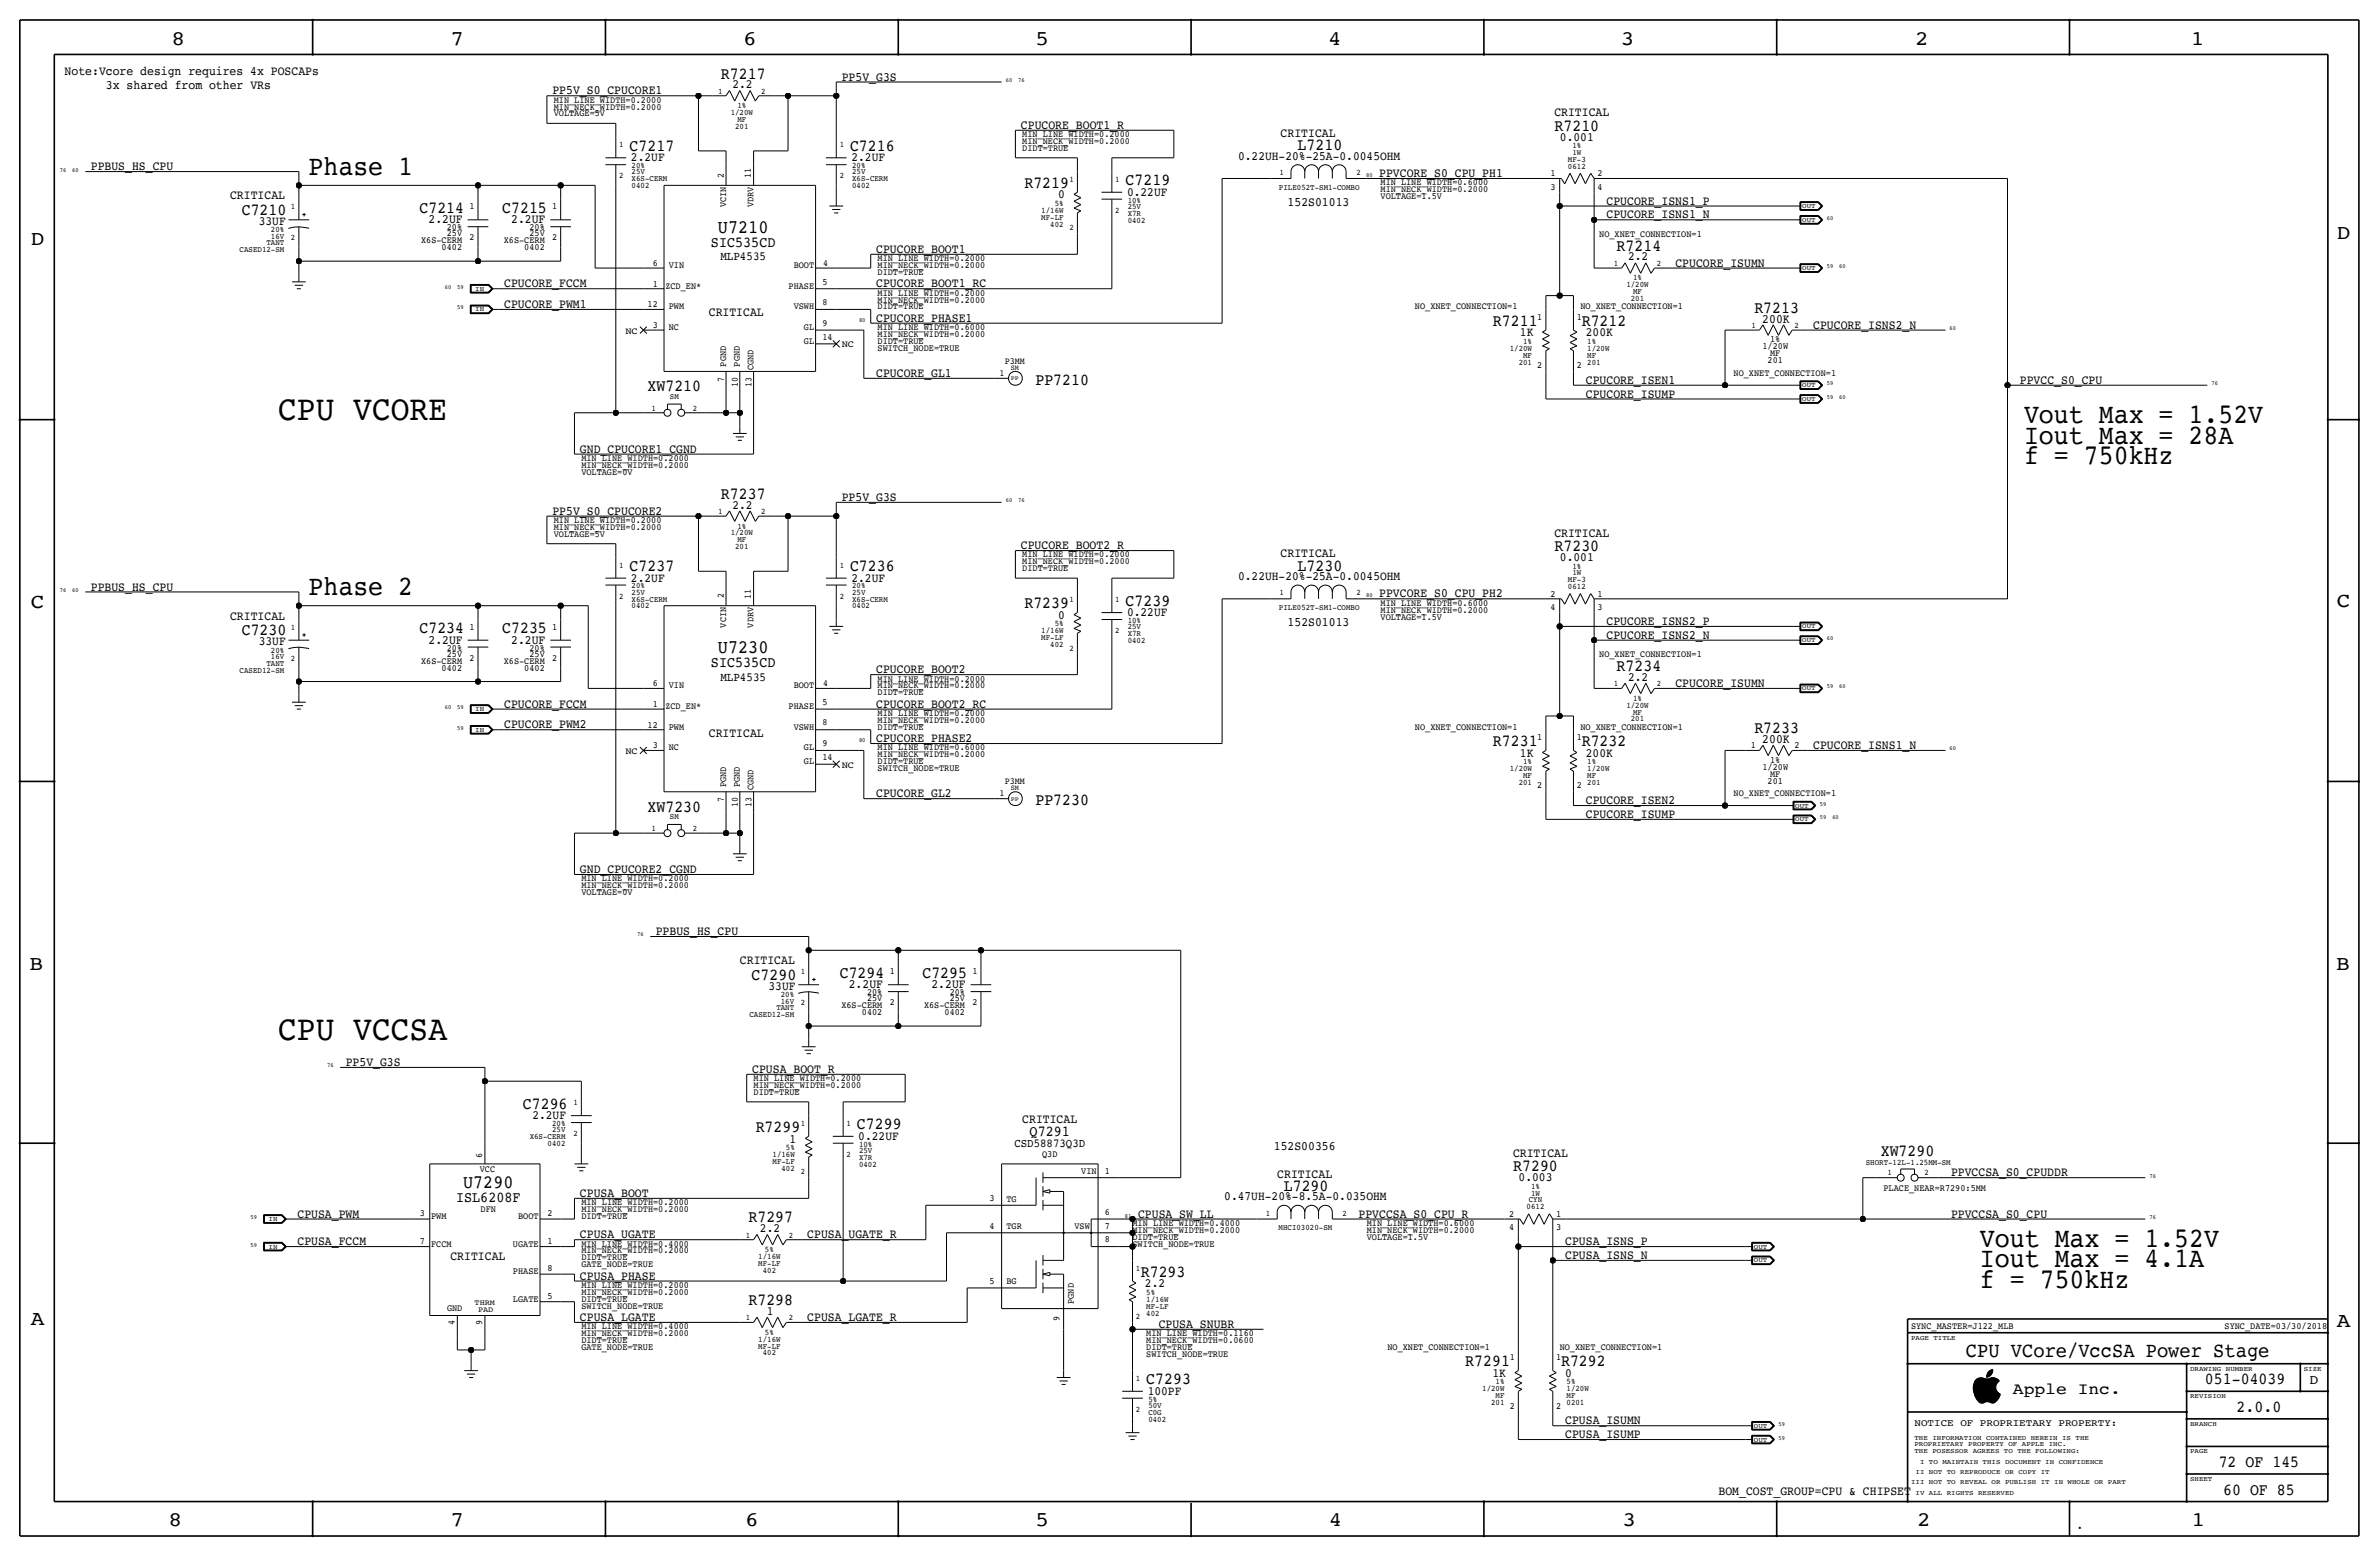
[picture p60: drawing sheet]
<svg xmlns="http://www.w3.org/2000/svg" width="877mm" height="574mm" viewBox="0 0 877 574" stroke-linecap="round" stroke-linejoin="round" font-family="sans-serif">
<defs><g id="words">
<g font-size="12.9">
<text x="102.6" y="154.7">CPU VCORE</text>
<text x="102.6" y="383.3">CPU VCCSA</text>
</g>
<g font-size="10.3">
<text x="113.7" y="64.5">Phase 1</text>
<text x="746.2" y="156">Vout Max = 1.52V</text>
<text x="746.2" y="163.6">Iout Max = 28A</text>
<text x="746.2" y="171.2">f = 750kHz</text>
<text x="113.7" y="219.5">Phase 2</text>
<text x="729.9" y="459.5">Vout Max = 1.52V</text>
<text x="729.9" y="467.1">Iout Max = 4.1A</text>
<text x="729.9" y="474.7">f = 750kHz</text>
</g>
<text font-size="7.7" x="724.8" y="500.1">CPU VCore/VccSA Power Stage</text>
<g font-size="7.6">
<text x="63.2" y="16.5">8</text>
<text x="166.1" y="16.5">7</text>
<text x="274" y="16.5">6</text>
<text x="381.7" y="16.5">5</text>
<text x="489.7" y="16.5">4</text>
<text x="597.6" y="16.5">3</text>
<text x="706.1" y="16.5">2</text>
<text x="807.7" y="16.5">1</text>
<text x="861.5" y="88.1">D</text>
<text x="11.4" y="90.4">D</text>
<text x="11.4" y="224.3">C</text>
<text x="861.5" y="223.8">C</text>
<text x="10.8" y="357.6">B</text>
<text x="861.3" y="357.4">B</text>
<text x="11.3" y="488.4">A</text>
<text x="861.5" y="489.2">A</text>
<text x="62.2" y="562.6">8</text>
<text x="166" y="562.6">7</text>
<text x="274.8" y="562.6">6</text>
<text x="381.7" y="562.6">5</text>
<text x="489.9" y="562.6">4</text>
<text x="598.1" y="562.6">3</text>
<text x="706.8" y="562.6">2</text>
<text x="807.9" y="562.6">1</text>
</g>
<g font-size="7">
<text x="264.7" y="85.9">U7210</text>
<text x="264.7" y="240.8">U7230</text>
</g>
<text font-size="6.9" x="170.8" y="437.9">U7290</text>
<g font-size="6.2">
<text x="265.8" y="29">R7217</text>
<text x="573.1" y="48.3">R7210</text>
<text x="232.1" y="55.6">C7217</text>
<text x="313.4" y="55.6">C7216</text>
<text x="478.4" y="55.4">L7210</text>
<text x="377.7" y="69.3">R7219</text>
<text x="415" y="68.3">C7219</text>
<text x="89.1" y="79.2">C7210</text>
<text x="154.6" y="78.5">C7214</text>
<text x="185.1" y="78.5">C7215</text>
<text x="596" y="92.5">R7214</text>
<text x="646.8" y="115.3">R7213</text>
<text x="550.4" y="120.1">R7211</text>
<text x="583.1" y="120.1">R7212</text>
<text x="381.7" y="141.7">PP7210</text>
<text x="238.7" y="144.3">XW7210</text>
<text x="265.8" y="183.9">R7237</text>
<text x="573.1" y="203.2">R7230</text>
<text x="232.1" y="210.6">C7237</text>
<text x="313.4" y="210.6">C7236</text>
<text x="478.4" y="210.3">L7230</text>
<text x="377.7" y="224.3">R7239</text>
<text x="415" y="223.3">C7239</text>
<text x="154.6" y="233.4">C7234</text>
<text x="185.1" y="233.4">C7235</text>
<text x="89.1" y="234.2">C7230</text>
<text x="596" y="247.4">R7234</text>
<text x="550.4" y="275.1">R7231</text>
<text x="583.1" y="275.1">R7232</text>
<text x="646.8" y="270.3">R7233</text>
<text x="238.7" y="299.2">XW7230</text>
<text x="381.7" y="296.7">PP7230</text>
<text x="277.1" y="361.2">C7290</text>
<text x="309.6" y="360.4">C7294</text>
<text x="340.1" y="360.4">C7295</text>
<text x="192.7" y="408.7">C7296</text>
<text x="278.6" y="417.3">R7299</text>
<text x="315.9" y="416.3">C7299</text>
<text x="557.9" y="431.8">R7290</text>
<text x="693.4" y="426.2">XW7290</text>
<text x="473.3" y="438.9">L7290</text>
<text x="275.9" y="450.6">R7297</text>
<text x="420.6" y="470.7">R7293</text>
<text x="275.9" y="481.1">R7298</text>
<text x="540.2" y="503.7">R7291</text>
<text x="575.5" y="503.7">R7292</text>
<text x="422.6" y="510.3">C7293</text>
<text x="812.9" y="510.3">051-04039</text>
<text x="824.6" y="520.4">2.0.0</text>
<text x="818" y="540.8">72 OF 145</text>
<text x="819.6" y="550.9">60 OF 85</text>
</g>
<text font-size="6" x="742.1" y="513.9">Apple Inc.</text>
<g font-size="5.6">
<text x="262.1" y="90.9">SIC535CD</text>
<text x="262.1" y="245.9">SIC535CD</text>
<text x="379.6" y="418.8">Q7291</text>
<text x="168.1" y="443">ISL6208F</text>
</g>
<text font-size="5" x="851.5" y="510.3">D</text>
<g font-size="4.7">
<text x="23.8" y="27.7">Note:Vcore design requires 4x POSCAPs</text>
<text x="310.3" y="29.7">PP5V_G3S</text>
<text x="39.1" y="32.8">3x shared from other VRs</text>
<text x="203.7" y="34.8">PP5V_S0_CPUCORE1</text>
<text x="270" y="32.5">2.2</text>
<text x="376.4" y="47.5">CPUCORE_BOOT1_R</text>
<text x="573" y="42.9">CRITICAL</text>
<text x="472.1" y="50.5">CRITICAL</text>
<text x="575.1" y="51.8">0.001</text>
<text x="232.6" y="59.4">2.2UF</text>
<text x="313.9" y="59.4">2.2UF</text>
<text x="456.4" y="58.9">0.22UH-20%-25A-0.0045OHM</text>
<text x="33.5" y="62.7">PPBUS_HS_CPU</text>
<text x="508.5" y="65.3">PPVCORE_S0_CPU_PH1</text>
<text x="84.8" y="73.4">CRITICAL</text>
<text x="390.1" y="73.2">0</text>
<text x="415.5" y="72.1">0.22UF</text>
<text x="474.7" y="75.9">152S01013</text>
<text x="592.3" y="75.4">CPUCORE_ISNS1_P</text>
<text x="95.4" y="82.8">33UF</text>
<text x="158" y="82.3">2.2UF</text>
<text x="188.4" y="82.3">2.2UF</text>
<text x="592.3" y="80.5">CPUCORE_ISNS1_N</text>
<text x="323" y="93.2">CPUCORE_BOOT1</text>
<text x="600.2" y="96">2.2</text>
<text x="617.7" y="98.3">CPUCORE_ISUMN</text>
<text x="185.9" y="105.9">CPUCORE_FCCM</text>
<text x="323" y="105.9">CPUCORE_BOOT1_RC</text>
<text x="185.9" y="113.5">CPUCORE_PWM1</text>
<text x="261.3" y="116.6">CRITICAL</text>
<text x="323" y="118.6">CPUCORE_PHASE1</text>
<text x="649.7" y="118.9">200K</text>
<text x="560.4" y="124">1K</text>
<text x="584.7" y="124">200K</text>
<text x="668.5" y="121.2">CPUCORE_ISNS2_N</text>
<text x="323" y="138.9">CPUCORE_GL1</text>
<text x="584.7" y="141.5">CPUCORE_ISEN1</text>
<text x="744.7" y="141.5">PPVCC_S0_CPU</text>
<text x="584.7" y="146.6">CPUCORE_ISUMP</text>
<text x="213.8" y="166.9">GND_CPUCORE1_CGND</text>
<text x="310.3" y="184.7">PP5V_G3S</text>
<text x="203.7" y="189.7">PP5V_S0_CPUCORE2</text>
<text x="270" y="187.5">2.2</text>
<text x="573" y="197.8">CRITICAL</text>
<text x="376.4" y="202.4">CPUCORE_BOOT2_R</text>
<text x="472.1" y="205.5">CRITICAL</text>
<text x="575.1" y="206.8">0.001</text>
<text x="232.6" y="214.4">2.2UF</text>
<text x="313.9" y="214.4">2.2UF</text>
<text x="456.4" y="213.9">0.22UH-20%-25A-0.0045OHM</text>
<text x="33.5" y="217.7">PPBUS_HS_CPU</text>
<text x="508.5" y="220.2">PPVCORE_S0_CPU_PH2</text>
<text x="415.5" y="227.1">0.22UF</text>
<text x="84.8" y="228.3">CRITICAL</text>
<text x="390.1" y="228.1">0</text>
<text x="474.7" y="230.9">152S01013</text>
<text x="592.3" y="230.4">CPUCORE_ISNS2_P</text>
<text x="95.4" y="237.7">33UF</text>
<text x="158" y="237.2">2.2UF</text>
<text x="188.4" y="237.2">2.2UF</text>
<text x="592.3" y="235.5">CPUCORE_ISNS2_N</text>
<text x="323" y="248.2">CPUCORE_BOOT2</text>
<text x="600.2" y="251">2.2</text>
<text x="617.7" y="253.2">CPUCORE_ISUMN</text>
<text x="185.9" y="260.9">CPUCORE_FCCM</text>
<text x="323" y="260.9">CPUCORE_BOOT2_RC</text>
<text x="185.9" y="268.5">CPUCORE_PWM2</text>
<text x="261.3" y="271.5">CRITICAL</text>
<text x="323" y="273.6">CPUCORE_PHASE2</text>
<text x="649.7" y="273.8">200K</text>
<text x="560.4" y="278.9">1K</text>
<text x="584.7" y="278.9">200K</text>
<text x="668.5" y="276.1">CPUCORE_ISNS1_N</text>
<text x="323" y="293.9">CPUCORE_GL2</text>
<text x="584.7" y="296.4">CPUCORE_ISEN2</text>
<text x="584.7" y="301.5">CPUCORE_ISUMP</text>
<text x="213.8" y="321.8">GND_CPUCORE2_CGND</text>
<text x="241.8" y="344.7">PPBUS_HS_CPU</text>
<text x="272.8" y="355.3">CRITICAL</text>
<text x="283.3" y="364.7">33UF</text>
<text x="312.9" y="364.2">2.2UF</text>
<text x="343.4" y="364.2">2.2UF</text>
<text x="127.5" y="392.9">PP5V_G3S</text>
<text x="277.3" y="395.5">CPUSA_BOOT_R</text>
<text x="196.3" y="412.5">2.2UF</text>
<text x="376.9" y="413.8">CRITICAL</text>
<text x="291.1" y="421.1">1</text>
<text x="316.4" y="420.1">0.22UF</text>
<text x="469.6" y="423.9">152S00356</text>
<text x="557.8" y="426.4">CRITICAL</text>
<text x="470.9" y="434.1">CRITICAL</text>
<text x="559.9" y="435.4">0.003</text>
<text x="719.3" y="433.6">PPVCCSA_S0_CPUDDR</text>
<text x="213.8" y="441.2">CPUSA_BOOT</text>
<text x="451.3" y="442.5">0.47UH-20%-8.5A-0.035OHM</text>
<text x="109.7" y="448.8">CPUSA_PWM</text>
<text x="419.6" y="448.8">CPUSA_SW_LL</text>
<text x="500.8" y="448.8">PPVCCSA_S0_CPU_R</text>
<text x="719.3" y="448.8">PPVCCSA_S0_CPU</text>
<text x="280.2" y="454.2">2.2</text>
<text x="109.7" y="459">CPUSA_FCCM</text>
<text x="213.8" y="456.4">CPUSA_UGATE</text>
<text x="297.6" y="456.4">CPUSA_UGATE_R</text>
<text x="577" y="459">CPUSA_ISNS_P</text>
<text x="166.1" y="464.6">CRITICAL</text>
<text x="577" y="464.1">CPUSA_ISNS_N</text>
<text x="213.8" y="471.7">CPUSA_PHASE</text>
<text x="422.1" y="474.5">2.2</text>
<text x="282.7" y="484.6">1</text>
<text x="213.8" y="486.9">CPUSA_LGATE</text>
<text x="297.6" y="486.9">CPUSA_LGATE_R</text>
<text x="427.2" y="489.5">CPUSA_SNUBR</text>
<text x="550.2" y="507.5">1K</text>
<text x="577" y="507.5">0</text>
<text x="423.1" y="514.1">100PF</text>
<text x="577" y="525">CPUSA_ISUMN</text>
<text x="577" y="530.1">CPUSA_ISUMP</text>
<text x="633.6" y="550.9">BOM_COST_GROUP=CPU &amp; CHIPSET</text>
<text x="765.5" y="563.6">.</text>
</g>
<g font-size="4.5">
<text x="265.6" y="96">MLP4535</text>
<text x="265.6" y="251">MLP4535</text>
</g>
<text font-size="4.4" x="374" y="422.7">CSD58873Q3D</text>
<text font-size="3.7" x="705.8" y="525.5">NOTICE OF PROPRIETARY PROPERTY:</text>
<g font-size="3.5">
<text x="204.2" y="37.8">MIN_LINE_WIDTH=0.2000</text>
<text x="204.2" y="40.4">MIN_NECK_WIDTH=0.2000</text>
<text x="204.2" y="42.9">VOLTAGE=5V</text>
<text x="376.9" y="50.5">MIN_LINE_WIDTH=0.2000</text>
<text x="376.9" y="53.1">MIN_NECK_WIDTH=0.2000</text>
<text x="376.9" y="55.6">DIDT=TRUE</text>
<text x="266.9" y="65.5" transform="rotate(-90 266.9 65.5)">2</text>
<text x="276.8" y="65.8" transform="rotate(-90 276.8 65.8)">11</text>
<text x="571.6" y="65">1</text>
<text x="589" y="65">2</text>
<text x="509" y="68.3">MIN_LINE_WIDTH=0.6000</text>
<text x="509" y="70.9">MIN_NECK_WIDTH=0.2000</text>
<text x="571.6" y="69.9">3</text>
<text x="589" y="69.9">4</text>
<text x="173.1" y="77.2">1</text>
<text x="203.5" y="77.2">1</text>
<text x="267.7" y="76.4" transform="rotate(-90 267.7 76.4)">VCIN</text>
<text x="277.8" y="76.4" transform="rotate(-90 277.8 76.4)">VDRV</text>
<text x="509" y="73.4">VOLTAGE=1.5V</text>
<text x="155.3" y="89.7">X6S-CERM</text>
<text x="164.7" y="87.1">25V</text>
<text x="164.7" y="84.8">20%</text>
<text x="173.1" y="88.6">2</text>
<text x="185.7" y="89.7">X6S-CERM</text>
<text x="195.2" y="87.1">25V</text>
<text x="195.2" y="84.8">20%</text>
<text x="203.5" y="88.6">2</text>
<text x="589.6" y="87.4">NO_XNET_CONNECTION=1</text>
<text x="162.8" y="92.2">0402</text>
<text x="193.3" y="92.2">0402</text>
<text x="240.6" y="98">6</text>
<text x="246.6" y="98.8">VIN</text>
<text x="292.6" y="98.8">BOOT</text>
<text x="303.5" y="98">4</text>
<text x="323.5" y="98.8">MIN_NECK_WIDTH=0.2000</text>
<text x="323.5" y="101.3">DIDT=TRUE</text>
<text x="323.5" y="96.3">MIN_LINE_WIDTH=0.2000</text>
<text x="240.6" y="105.7">1</text>
<text x="245.3" y="106.4">ZCD_EN*</text>
<text x="290.7" y="106.4">PHASE</text>
<text x="303.2" y="104.9">5</text>
<text x="238.7" y="113.3">12</text>
<text x="303.2" y="112.3">8</text>
<text x="323.5" y="109">MIN_LINE_WIDTH=0.2000</text>
<text x="323.5" y="111.5">MIN_NECK_WIDTH=0.2000</text>
<text x="246.6" y="114">PWM</text>
<text x="292.6" y="114">VSWH</text>
<text x="323.5" y="114">DIDT=TRUE</text>
<text x="521.7" y="114">NO_XNET_CONNECTION=1</text>
<text x="566.8" y="117.9">1</text>
<text x="581.4" y="117.9">1</text>
<text x="582.6" y="114">NO_XNET_CONNECTION=1</text>
<text x="230.6" y="122.9">NC</text>
<text x="240.6" y="120.9">3</text>
<text x="246.6" y="121.7">NC</text>
<text x="296.4" y="121.7">GL</text>
<text x="303.2" y="125.2">14</text>
<text x="303.2" y="120.1">9</text>
<text x="323.5" y="124.2">MIN_NECK_WIDTH=0.2000</text>
<text x="323.5" y="121.7">MIN_LINE_WIDTH=0.6000</text>
<text x="296.4" y="126.7">GL</text>
<text x="310.3" y="128">NC</text>
<text x="323.5" y="129.3">SWITCH_NODE=TRUE</text>
<text x="323.5" y="126.8">DIDT=TRUE</text>
<text x="649.8" y="128.8">1/20W</text>
<text x="652.6" y="131.3">MF</text>
<text x="652.6" y="126.2">1%</text>
<text x="267.7" y="135.1" transform="rotate(-90 267.7 135.1)">PGND</text>
<text x="272.7" y="135.1" transform="rotate(-90 272.7 135.1)">PGND</text>
<text x="277.8" y="136.4" transform="rotate(-90 277.8 136.4)">CGND</text>
<text x="370.4" y="134.1">P3MM</text>
<text x="566.8" y="135.6">2</text>
<text x="581.4" y="135.6">2</text>
<text x="651.7" y="133.9">201</text>
<text x="266.9" y="140.8" transform="rotate(-90 266.9 140.8)">7</text>
<text x="272" y="142.6" transform="rotate(-90 272 142.6)">10</text>
<text x="277.1" y="142.6" transform="rotate(-90 277.1 142.6)">13</text>
<text x="368.4" y="138.4">1</text>
<text x="639.1" y="138.5">NO_XNET_CONNECTION=1</text>
<text x="214.3" y="169.9">MIN_LINE_WIDTH=0.2000</text>
<text x="214.3" y="172.5">MIN_NECK_WIDTH=0.2000</text>
<text x="214.3" y="175">VOLTAGE=0V</text>
<text x="204.2" y="195.3">MIN_NECK_WIDTH=0.2000</text>
<text x="204.2" y="197.9">VOLTAGE=5V</text>
<text x="204.2" y="192.8">MIN_LINE_WIDTH=0.2000</text>
<text x="376.9" y="208">MIN_NECK_WIDTH=0.2000</text>
<text x="376.9" y="205.5">MIN_LINE_WIDTH=0.2000</text>
<text x="376.9" y="210.6">DIDT=TRUE</text>
<text x="266.9" y="220.5" transform="rotate(-90 266.9 220.5)">2</text>
<text x="276.8" y="220.7" transform="rotate(-90 276.8 220.7)">11</text>
<text x="571.6" y="220">2</text>
<text x="589" y="220">1</text>
<text x="509" y="223.3">MIN_LINE_WIDTH=0.6000</text>
<text x="509" y="225.8">MIN_NECK_WIDTH=0.2000</text>
<text x="571.6" y="224.8">4</text>
<text x="589" y="224.8">3</text>
<text x="173.1" y="232.2">1</text>
<text x="203.5" y="232.2">1</text>
<text x="267.7" y="231.3" transform="rotate(-90 267.7 231.3)">VCIN</text>
<text x="277.8" y="231.3" transform="rotate(-90 277.8 231.3)">VDRV</text>
<text x="509" y="228.3">VOLTAGE=1.5V</text>
<text x="164.7" y="239.8">20%</text>
<text x="195.2" y="239.8">20%</text>
<text x="155.3" y="244.6">X6S-CERM</text>
<text x="164.7" y="242.1">25V</text>
<text x="173.1" y="243.6">2</text>
<text x="185.7" y="244.6">X6S-CERM</text>
<text x="195.2" y="242.1">25V</text>
<text x="203.5" y="243.6">2</text>
<text x="589.6" y="242.3">NO_XNET_CONNECTION=1</text>
<text x="162.8" y="247.1">0402</text>
<text x="193.3" y="247.1">0402</text>
<text x="323.5" y="251.2">MIN_LINE_WIDTH=0.2000</text>
<text x="240.6" y="253">6</text>
<text x="246.6" y="253.7">VIN</text>
<text x="292.6" y="253.7">BOOT</text>
<text x="303.5" y="253">4</text>
<text x="323.5" y="253.7">MIN_NECK_WIDTH=0.2000</text>
<text x="323.5" y="256.3">DIDT=TRUE</text>
<text x="240.6" y="260.6">1</text>
<text x="245.3" y="261.4">ZCD_EN*</text>
<text x="290.7" y="261.4">PHASE</text>
<text x="303.2" y="259.8">5</text>
<text x="323.5" y="263.9">MIN_LINE_WIDTH=0.2000</text>
<text x="238.7" y="268.2">12</text>
<text x="246.6" y="269">PWM</text>
<text x="292.6" y="269">VSWH</text>
<text x="303.2" y="267.2">8</text>
<text x="323.5" y="266.4">MIN_NECK_WIDTH=0.2000</text>
<text x="323.5" y="269">DIDT=TRUE</text>
<text x="521.7" y="269">NO_XNET_CONNECTION=1</text>
<text x="582.6" y="269">NO_XNET_CONNECTION=1</text>
<text x="240.6" y="275.8">3</text>
<text x="303.2" y="275.1">9</text>
<text x="566.8" y="272.8">1</text>
<text x="581.4" y="272.8">1</text>
<text x="645.5" y="275.8">1</text>
<text x="661.6" y="275.8">2</text>
<text x="230.6" y="277.9">NC</text>
<text x="246.6" y="276.6">NC</text>
<text x="296.4" y="281.7">GL</text>
<text x="296.4" y="276.6">GL</text>
<text x="303.2" y="280.2">14</text>
<text x="323.5" y="276.6">MIN_LINE_WIDTH=0.6000</text>
<text x="323.5" y="281.7">DIDT=TRUE</text>
<text x="323.5" y="279.1">MIN_NECK_WIDTH=0.2000</text>
<text x="652.6" y="281.2">1%</text>
<text x="310.3" y="283">NC</text>
<text x="323.5" y="284.2">SWITCH_NODE=TRUE</text>
<text x="649.8" y="283.7">1/20W</text>
<text x="652.6" y="286.3">MF</text>
<text x="267.7" y="290.1" transform="rotate(-90 267.7 290.1)">PGND</text>
<text x="272.7" y="290.1" transform="rotate(-90 272.7 290.1)">PGND</text>
<text x="277.8" y="291.3" transform="rotate(-90 277.8 291.3)">CGND</text>
<text x="368.4" y="293.4">1</text>
<text x="370.4" y="289.1">P3MM</text>
<text x="566.8" y="290.6">2</text>
<text x="581.4" y="290.6">2</text>
<text x="639.1" y="293.4">NO_XNET_CONNECTION=1</text>
<text x="651.7" y="288.8">201</text>
<text x="266.9" y="295.7" transform="rotate(-90 266.9 295.7)">7</text>
<text x="272" y="297.6" transform="rotate(-90 272 297.6)">10</text>
<text x="277.1" y="297.6" transform="rotate(-90 277.1 297.6)">13</text>
<text x="214.3" y="329.9">VOLTAGE=0V</text>
<text x="214.3" y="327.4">MIN_NECK_WIDTH=0.2000</text>
<text x="214.3" y="324.9">MIN_LINE_WIDTH=0.2000</text>
<text x="328" y="359.2">1</text>
<text x="358.5" y="359.2">1</text>
<text x="310.2" y="371.6">X6S-CERM</text>
<text x="319.7" y="369.1">25V</text>
<text x="319.7" y="366.8">20%</text>
<text x="328" y="370.6">2</text>
<text x="340.7" y="371.6">X6S-CERM</text>
<text x="350.1" y="366.8">20%</text>
<text x="350.1" y="369.1">25V</text>
<text x="358.5" y="370.6">2</text>
<text x="317.8" y="374.1">0402</text>
<text x="348.2" y="374.1">0402</text>
<text x="277.8" y="401.1">MIN_NECK_WIDTH=0.2000</text>
<text x="277.8" y="398.5">MIN_LINE_WIDTH=0.2000</text>
<text x="277.8" y="403.6">DIDT=TRUE</text>
<text x="177.7" y="426.7" transform="rotate(-90 177.7 426.7)">6</text>
<text x="384.2" y="426.5">Q3D</text>
<text x="176.9" y="432.1">VCC</text>
<text x="398.6" y="432.8">VIN</text>
<text x="407.4" y="432.6">1</text>
<text x="364.8" y="442.7">3</text>
<text x="371" y="443">TG</text>
<text x="694.4" y="439.2">PLACE_NEAR=R7290:5MM</text>
<text x="154.8" y="448.3">3</text>
<text x="159" y="449.3">PWM</text>
<text x="177.2" y="446.8">DFN</text>
<text x="191" y="449.3">BOOT</text>
<text x="201.9" y="448.3">2</text>
<text x="214.3" y="444.2">MIN_LINE_WIDTH=0.2000</text>
<text x="214.3" y="446.8">MIN_NECK_WIDTH=0.2000</text>
<text x="214.3" y="449.3">DIDT=TRUE</text>
<text x="407.4" y="447.8">6</text>
<text x="556.4" y="448.6">2</text>
<text x="573.7" y="448.6">1</text>
<text x="364.8" y="452.9">4</text>
<text x="371" y="453.1">TGR</text>
<text x="396.1" y="453.1">VSW</text>
<text x="407.4" y="452.9">7</text>
<text x="417.5" y="451.9">MIN_LINE_WIDTH=0.4000</text>
<text x="417.5" y="454.4">MIN_NECK_WIDTH=0.2000</text>
<text x="503.9" y="451.9">MIN_LINE_WIDTH=0.6000</text>
<text x="503.9" y="454.4">MIN_NECK_WIDTH=0.2000</text>
<text x="556.4" y="453.4">4</text>
<text x="573.7" y="453.4">3</text>
<text x="154.8" y="458.5">7</text>
<text x="159" y="459.5">FCCM</text>
<text x="189.1" y="459.5">UGATE</text>
<text x="201.9" y="458.5">1</text>
<text x="214.3" y="459.5">MIN_LINE_WIDTH=0.4000</text>
<text x="407.4" y="458">8</text>
<text x="417.5" y="459.5">SWITCH_NODE=TRUE</text>
<text x="417.5" y="456.9">DIDT=TRUE</text>
<text x="503.9" y="456.9">VOLTAGE=1.5V</text>
<text x="214.3" y="464.6">DIDT=TRUE</text>
<text x="214.3" y="462">MIN_NECK_WIDTH=0.2000</text>
<text x="214.3" y="467.1">GATE_NODE=TRUE</text>
<text x="189.1" y="469.6">PHASE</text>
<text x="201.9" y="468.6">8</text>
<text x="364.8" y="473.2">5</text>
<text x="371" y="473.5">BG</text>
<text x="189.1" y="479.8">LGATE</text>
<text x="201.9" y="478.8">5</text>
<text x="214.3" y="477.3">MIN_NECK_WIDTH=0.2000</text>
<text x="214.3" y="474.7">MIN_LINE_WIDTH=0.2000</text>
<text x="214.3" y="479.8">DIDT=TRUE</text>
<text x="164.8" y="483.1">GND</text>
<text x="214.3" y="482.3">SWITCH_NODE=TRUE</text>
<text x="395.9" y="480.6" transform="rotate(-90 395.9 480.6)">PGND</text>
<text x="167.6" y="488.5" transform="rotate(-90 167.6 488.5)">4</text>
<text x="177.7" y="488.5" transform="rotate(-90 177.7 488.5)">9</text>
<text x="214.3" y="490">MIN_LINE_WIDTH=0.4000</text>
<text x="390.6" y="486.8" transform="rotate(-90 390.6 486.8)">9</text>
<text x="704.5" y="490">SYNC_MASTER=J122_MLB</text>
<text x="820.1" y="490">SYNC_DATE=03/30/2018</text>
<text x="214.3" y="495">DIDT=TRUE</text>
<text x="214.3" y="497.6">GATE_NODE=TRUE</text>
<text x="214.3" y="492.5">MIN_NECK_WIDTH=0.2000</text>
<text x="422.6" y="492.5">MIN_LINE_WIDTH=0.1160</text>
<text x="422.6" y="495">MIN_NECK_WIDTH=0.0600</text>
<text x="422.6" y="497.6">DIDT=TRUE</text>
<text x="511.5" y="497.6">NO_XNET_CONNECTION=1</text>
<text x="575" y="497.6">NO_XNET_CONNECTION=1</text>
<text x="422.6" y="500.1">SWITCH_NODE=TRUE</text>
<text x="556.6" y="501.4">1</text>
<text x="573.7" y="501.4">1</text>
<text x="556.6" y="519.2">2</text>
<text x="573.7" y="519.2">2</text>
</g>
<g font-size="3.1">
<text x="264.7" y="34.5">1</text>
<text x="280.6" y="34.5">2</text>
<text x="271.9" y="39.9">1%</text>
<text x="269.4" y="42.4">1/20W</text>
<text x="271" y="47.5">201</text>
<text x="271.9" y="45">MF</text>
<text x="228.3" y="54.4">1</text>
<text x="309.6" y="54.4">1</text>
<text x="578.1" y="59.7">MF-3</text>
<text x="579.7" y="57.2">1W</text>
<text x="579.7" y="54.6">1%</text>
<text x="228.3" y="65.8">2</text>
<text x="232.9" y="62">20%</text>
<text x="232.9" y="64.3">25V</text>
<text x="309.6" y="65.8">2</text>
<text x="314.1" y="62">20%</text>
<text x="314.1" y="64.3">25V</text>
<text x="471.8" y="64.5">1</text>
<text x="500.1" y="64.5">2</text>
<text x="578.1" y="62.2">0612</text>
<text x="232.9" y="69.3">0402</text>
<text x="232.9" y="66.8">X6S-CERM</text>
<text x="314.1" y="66.8">X6S-CERM</text>
<text x="314.1" y="69.3">0402</text>
<text x="394.3" y="67.1">1</text>
<text x="411.2" y="67.1">1</text>
<text x="471.5" y="69.9">PILE052T-SM1-COMBO</text>
<text x="107.3" y="77.2">1</text>
<text x="388.8" y="75.9">5%</text>
<text x="415.7" y="77">25V</text>
<text x="415.7" y="74.7">10%</text>
<text x="383.9" y="78.5">1/16W</text>
<text x="383.9" y="81">MF-LF</text>
<text x="387.2" y="83.6">402</text>
<text x="411.2" y="78.5">2</text>
<text x="415.7" y="79.5">X7R</text>
<text x="415.7" y="82">0402</text>
<text x="99.9" y="88.1">16V</text>
<text x="99.9" y="85.6">20%</text>
<text x="107.3" y="88.6">2</text>
<text x="394.3" y="84.8">2</text>
<text x="88.4" y="93">CASED12-SM</text>
<text x="98.3" y="90.4">TANT</text>
<text x="594.9" y="98">1</text>
<text x="610.8" y="98">2</text>
<text x="599.6" y="105.9">1/20W</text>
<text x="602.1" y="103.4">1%</text>
<text x="601.2" y="111">201</text>
<text x="602.1" y="108.5">MF</text>
<text x="645.7" y="120.9">1</text>
<text x="661.6" y="120.9">2</text>
<text x="556.6" y="129.3">1/20W</text>
<text x="561.5" y="126.7">1%</text>
<text x="561.5" y="131.8">MF</text>
<text x="585.2" y="126.7">1%</text>
<text x="585.2" y="129.3">1/20W</text>
<text x="585.2" y="131.8">MF</text>
<text x="559.9" y="134.4">201</text>
<text x="585.2" y="134.4">201</text>
<text x="247" y="147.1">SM</text>
<text x="240.2" y="151.4">1</text>
<text x="255.4" y="151.4">2</text>
<text x="264.7" y="189.5">1</text>
<text x="280.6" y="189.5">2</text>
<text x="269.4" y="197.4">1/20W</text>
<text x="271.9" y="194.8">1%</text>
<text x="271" y="202.4">201</text>
<text x="271.9" y="199.9">MF</text>
<text x="228.3" y="209.3">1</text>
<text x="309.6" y="209.3">1</text>
<text x="579.7" y="209.6">1%</text>
<text x="578.1" y="214.6">MF-3</text>
<text x="579.7" y="212.1">1W</text>
<text x="228.3" y="220.7">2</text>
<text x="232.9" y="221.7">X6S-CERM</text>
<text x="232.9" y="219.2">25V</text>
<text x="232.9" y="216.9">20%</text>
<text x="309.6" y="220.7">2</text>
<text x="314.1" y="216.9">20%</text>
<text x="314.1" y="221.7">X6S-CERM</text>
<text x="314.1" y="219.2">25V</text>
<text x="394.3" y="222">1</text>
<text x="411.2" y="222">1</text>
<text x="471.8" y="219.5">1</text>
<text x="500.1" y="219.5">2</text>
<text x="578.1" y="217.2">0612</text>
<text x="232.9" y="224.3">0402</text>
<text x="314.1" y="224.3">0402</text>
<text x="471.5" y="224.8">PILE052T-SM1-COMBO</text>
<text x="107.3" y="232.2">1</text>
<text x="383.9" y="233.4">1/16W</text>
<text x="388.8" y="230.9">5%</text>
<text x="411.2" y="233.4">2</text>
<text x="415.7" y="229.6">10%</text>
<text x="415.7" y="231.9">25V</text>
<text x="383.9" y="236">MF-LF</text>
<text x="387.2" y="238.5">402</text>
<text x="394.3" y="239.8">2</text>
<text x="415.7" y="237">0402</text>
<text x="415.7" y="234.4">X7R</text>
<text x="98.3" y="245.4">TANT</text>
<text x="99.9" y="243.1">16V</text>
<text x="99.9" y="240.5">20%</text>
<text x="107.3" y="243.6">2</text>
<text x="88.4" y="247.9">CASED12-SM</text>
<text x="594.9" y="253">1</text>
<text x="610.8" y="253">2</text>
<text x="599.6" y="260.9">1/20W</text>
<text x="602.1" y="263.4">MF</text>
<text x="602.1" y="258.3">1%</text>
<text x="601.2" y="265.9">201</text>
<text x="561.5" y="281.7">1%</text>
<text x="585.2" y="281.7">1%</text>
<text x="556.6" y="284.2">1/20W</text>
<text x="561.5" y="286.8">MF</text>
<text x="585.2" y="286.8">MF</text>
<text x="585.2" y="284.2">1/20W</text>
<text x="559.9" y="289.3">201</text>
<text x="585.2" y="289.3">201</text>
<text x="247" y="302">SM</text>
<text x="240.2" y="306.3">1</text>
<text x="255.4" y="306.3">2</text>
<text x="295.2" y="359.2">1</text>
<text x="287.9" y="370.1">16V</text>
<text x="287.9" y="367.5">20%</text>
<text x="295.2" y="370.6">2</text>
<text x="276.3" y="374.9">CASED12-SM</text>
<text x="286.2" y="372.4">TANT</text>
<text x="211.4" y="407.4">1</text>
<text x="195.3" y="419.9">X6S-CERM</text>
<text x="203.5" y="417.3">25V</text>
<text x="203.5" y="415">20%</text>
<text x="211.4" y="418.8">2</text>
<text x="295.2" y="415">1</text>
<text x="312.1" y="415">1</text>
<text x="201.9" y="422.4">0402</text>
<text x="289.8" y="423.9">5%</text>
<text x="316.7" y="424.9">25V</text>
<text x="316.7" y="422.7">10%</text>
<text x="284.8" y="426.5">1/16W</text>
<text x="284.8" y="429">MF-LF</text>
<text x="288.1" y="431.5">402</text>
<text x="312.1" y="426.5">2</text>
<text x="316.7" y="430">0402</text>
<text x="316.7" y="427.5">X7R</text>
<text x="687.9" y="429.5">SHORT-12L-1.25MM-SM</text>
<text x="295.2" y="432.8">2</text>
<text x="695.8" y="433.1">1</text>
<text x="709.6" y="433.1">2</text>
<text x="563.6" y="443.2">CYN</text>
<text x="564.5" y="438.1">1%</text>
<text x="564.5" y="440.7">1W</text>
<text x="466.7" y="448.1">1</text>
<text x="495" y="448.1">2</text>
<text x="562.8" y="445.8">0612</text>
<text x="471.4" y="453.4">MHCI03020-SM</text>
<text x="274.9" y="456.2">1</text>
<text x="282" y="461.5">5%</text>
<text x="290.8" y="456.2">2</text>
<text x="279.5" y="464.1">1/16W</text>
<text x="279.5" y="466.6">MF-LF</text>
<text x="281.2" y="469.1">402</text>
<text x="418.8" y="468.4">1</text>
<text x="422.6" y="479.8">1/16W</text>
<text x="422.6" y="477.3">5%</text>
<text x="422.6" y="484.9">402</text>
<text x="422.6" y="482.3">MF-LF</text>
<text x="274.9" y="486.7">1</text>
<text x="282" y="492">5%</text>
<text x="290.8" y="486.7">2</text>
<text x="418.8" y="486.2">2</text>
<text x="279.5" y="497.1">MF-LF</text>
<text x="279.5" y="494.5">1/16W</text>
<text x="281.2" y="499.6">402</text>
<text x="418.8" y="509">1</text>
<text x="546.4" y="512.8">1/20W</text>
<text x="551.4" y="510.3">1%</text>
<text x="551.4" y="515.4">MF</text>
<text x="577.5" y="510.3">5%</text>
<text x="577.5" y="512.8">1/20W</text>
<text x="577.5" y="515.4">MF</text>
<text x="418.8" y="520.4">2</text>
<text x="423.4" y="516.6">5%</text>
<text x="423.4" y="521.5">C0G</text>
<text x="423.4" y="518.9">50V</text>
<text x="549.7" y="517.9">201</text>
<text x="577.5" y="517.9">0201</text>
<text x="423.4" y="524">0402</text>
</g>
<g font-size="2.9">
<text x="175" y="481.1">THRM</text>
<text x="176.2" y="483.6">PAD</text>
</g>
<g font-size="2.8">
<text x="372.6" y="136.4">SM</text>
<text x="372.6" y="291.3">SM</text>
</g>
<g font-size="2.5">
<text x="664.4" y="76.7">OUT</text>
<text x="664.4" y="81.8">OUT</text>
<text x="664.4" y="99.6">OUT</text>
<text x="175.2" y="107.2">IN</text>
<text x="175.2" y="114.8">IN</text>
<text x="664.4" y="142.7">OUT</text>
<text x="664.4" y="147.8">OUT</text>
<text x="664.4" y="231.6">OUT</text>
<text x="664.4" y="236.7">OUT</text>
<text x="664.4" y="254.5">OUT</text>
<text x="175.2" y="262.1">IN</text>
<text x="175.2" y="269.7">IN</text>
<text x="661.9" y="297.7">OUT</text>
<text x="661.9" y="302.8">OUT</text>
<text x="99" y="450.1">IN</text>
<text x="99" y="460.2">IN</text>
<text x="646.6" y="460.2">OUT</text>
<text x="646.6" y="465.3">OUT</text>
<text x="704.5" y="493.8">PAGE TITLE</text>
<text x="807.4" y="505.2">DRAWING NUMBER</text>
<text x="849.3" y="505.2">SIZE</text>
<text x="807.4" y="515.4">REVISION</text>
<text x="646.6" y="526.3">OUT</text>
<text x="807.4" y="525.5">BRANCH</text>
<text x="646.6" y="531.4">OUT</text>
<text x="705.8" y="533.1">PROPRIETARY PROPERTY OF APPLE INC.</text>
<text x="705.8" y="530.6">THE INFORMATION CONTAINED HEREIN IS THE</text>
<text x="705.8" y="535.7">THE POSESSOR AGREES TO THE FOLLOWING:</text>
<text x="707.8" y="539.5">I TO MAINTAIN THIS DOCUMENT IN CONFIDENCE</text>
<text x="807.4" y="535.7">PAGE</text>
<text x="706.2" y="543.3">II NOT TO REPRODUCE OR COPY IT</text>
<text x="807.4" y="545.8">SHEET</text>
<text x="704.5" y="547.1">III NOT TO REVEAL OR PUBLISH IT IN WHOLE OR PART</text>
<text x="706.2" y="550.9">IV ALL RIGHTS RESERVED</text>
</g>
<g font-size="2.3">
<text x="370.8" y="30.2">60</text>
<text x="375.4" y="30.2">76</text>
<text x="22" y="63.2">76</text>
<text x="26.6" y="63.2">60</text>
<text x="503.6" y="65.3">80</text>
<text x="673.5" y="81">60</text>
<text x="673.5" y="98.8">59</text>
<text x="678.1" y="98.8">60</text>
<text x="164" y="106.4">60</text>
<text x="168.6" y="106.4">59</text>
<text x="168.6" y="114">59</text>
<text x="316.7" y="118.6">80</text>
<text x="718.8" y="121.7">60</text>
<text x="372.6" y="140.2">PP</text>
<text x="673.5" y="142">59</text>
<text x="815.3" y="142">76</text>
<text x="673.5" y="147.1">59</text>
<text x="678.1" y="147.1">60</text>
<text x="370.8" y="185.2">60</text>
<text x="375.4" y="185.2">76</text>
<text x="22" y="218.2">76</text>
<text x="26.6" y="218.2">60</text>
<text x="503.6" y="220.2">80</text>
<text x="673.5" y="236">60</text>
<text x="673.5" y="253.7">59</text>
<text x="678.1" y="253.7">60</text>
<text x="164" y="261.4">60</text>
<text x="168.6" y="261.4">59</text>
<text x="168.6" y="269">59</text>
<text x="316.7" y="273.6">80</text>
<text x="718.8" y="276.6">60</text>
<text x="372.6" y="295.1">PP</text>
<text x="671" y="296.9">59</text>
<text x="671" y="302">59</text>
<text x="675.5" y="302">60</text>
<text x="234.9" y="345.2">76</text>
<text x="120.6" y="393.4">76</text>
<text x="792.4" y="434.1">76</text>
<text x="92.4" y="449.3">59</text>
<text x="414.7" y="448.8">81</text>
<text x="792.4" y="449.3">76</text>
<text x="92.4" y="459.5">59</text>
<text x="655.7" y="525.5">59</text>
<text x="655.7" y="530.6">59</text>
</g>
</g></defs>
<g fill="none" stroke="#000" stroke-width=".37">
<path d="M201.6 35.3h55.9zM201.6 35.3v10.2zM257.5 35.3v20.3zM257.5 35.3h5.1zM262.6 35.3h5.1zM268.9 33.4l2 3.8zM268.9 33.4l-1.2 1.9zM272.7 33.4l-1.8 3.8zM272.7 33.4l2 3.8zM276.6 33.4l-1.9 3.8zM276.6 33.4l1.9 3.8zM279.8 35.3h5.6z"/>
<path d="M279.8 35.3l-1.3 1.9zM285.4 35.3h5.1zM290.5 35.3h17.8zM290.5 35.3v20.3zM308.3 30.2h61zM308.3 30.2v5.1zM308.3 35.3v15.2zM201.6 45.5h25.4zM223.2 58.2h7.6zM227 45.5v5zM227 50.5v7.7zM257.5 55.6h10.2z"/>
<path d="M267.7 55.6v5.1zM277.8 55.6v5.1zM277.8 55.6h12.7zM304.5 58.2h7.6zM308.3 50.5v7.7zM374.3 48h58.5zM374.3 58.2h22.9zM374.3 48v10.2zM397.2 58.2v5zM409.9 58.2h22.9zM409.9 58.2v5zM432.8 48v10.2z"/>
<path d="M31.4 63.2h78.8zM110.2 63.2v5.1zM110.2 68.3h66zM110.2 68.3v5.1zM110.2 73.4v7.6zM111.5 79.1h1.2zM112.1 78.5v1.3zM176.2 68.3h30.5zM176.2 68.3v5.1zM176.2 73.4v7.6zM206.7 68.3h12.7zM206.7 68.3v5.1z"/>
<path d="M206.7 73.4v7.6zM219.4 68.3v30.5zM223.2 60.7h7.6zM227 68.3v83.8zM227 60.7v7.6zM244.8 68.3v68.6zM244.8 68.3h55.9zM267.7 60.7v7.6zM277.8 60.7v7.6zM300.7 68.3v68.6zM304.5 60.7h7.6zM305.8 75.9h5z"/>
<path d="M306.8 77.2h3zM307.5 78.5h1.6zM308.3 68.3v5.1zM308.3 73.4v2.5zM308.3 60.7v7.6zM395.9 76.7l2.6-1.3zM395.9 74.2l2.6-1.3zM395.9 71.6l1.3-.7zM395.9 76.7l2.6 1zM395.9 74.2l2.6 1.2zM395.9 71.6l2.6 1.3zM397.2 78.5l1.3-.8z"/>
<path d="M397.2 78.5v7.6zM397.2 63.2v7.7zM406.1 73.4h7.6zM406.1 70.9h7.6zM409.9 63.2v7.7zM409.9 73.4v7.6zM450.5 65.8v53.3zM450.5 65.8h17.8zM468.3 65.8h7.6zM475.9 63.2v2.6zM475.9 63.2a2.54 2.54 0 0 1 2.6-2.5 2.54 2.54 0 0 1 2.5 2.5 2.54 2.54 0 0 1 2.6-2.5 2.54 2.54 0 0 1 2.5 2.5 2.54 2.54 0 0 1 2.5-2.5 2.54 2.54 0 0 1 2.6 2.5 2.54 2.54 0 0 1 2.5-2.5 2.54 2.54 0 0 1 2.6 2.5M481 63.2v2.6z"/>
<path d="M486.1 63.2v2.6zM491.2 63.2v2.6zM496.3 63.2v2.6zM496.3 65.8h7.6zM503.9 65.8h66zM569.9 65.8h5.7zM575 75.9v33.1zM575 70.9v5zM575 75.9h86.4zM575 65.8v5.1zM575.6 65.8l1.3 2zM578.8 63.9l-1.9 3.8z"/>
<path d="M578.8 63.9l1.9 3.8zM582.6 63.9l-1.9 3.8zM582.6 63.9l1.9 3.8zM586.4 63.9l1.3 1.9zM586.4 63.9l-1.9 3.8zM587.7 70.9v10.1zM587.7 65.8v5.1zM587.7 65.8h5.1zM592.8 65.8h147.3zM661.4 75.9h2.5zM663.6 77.5h6.8zM663.6 74.4v3.1z"/>
<path d="M663.6 79.5v3.1zM663.6 74.4h6.8zM663.6 79.5h6.8zM663.7 74.5v2.9zM663.7 77.4h6.7zM663.7 79.6v2.9zM663.7 74.5h6.7zM663.7 79.6h6.7zM663.8 74.6v2.7zM663.8 77.3h6.5zM663.8 79.7v2.7zM663.8 74.6h6.5z"/>
<path d="M663.8 79.7h6.5zM663.9 74.7h6.4zM663.9 74.7v2.5zM663.9 77.2h6.4zM663.9 79.8h6.4zM663.9 79.8v2.5zM670.3 74.7l1.2 1.2zM670.3 79.8l1.2 1.2zM670.3 77.2l1.2-1.3zM670.3 74.6l1.4 1.3zM670.3 79.7l1.4 1.3zM670.4 77.4l1.4-1.5z"/>
<path d="M670.4 74.5l1.4 1.4zM670.4 79.6l1.4 1.4zM670.4 74.4l1.6 1.5zM670.4 79.5l1.6 1.5zM670.4 77.5l1.6-1.6zM671.7 75.9l-1.4 1.4zM740.1 65.8v76.2zM106.4 81h7.6zM110.2 91.2v5.1zM110.2 96.3v5zM110.2 83.6v7.6zM110.2 96.3h66z"/>
<path d="M113.9 84.2a13.1 13.1 0 0 0-7.6 0M172.4 83.6h7.6zM172.4 81h7.6zM176.2 96.3h30.5zM176.2 91.2v5.1zM176.2 83.6v7.6zM202.9 83.6h7.6zM202.9 81h7.6zM206.7 91.2v5.1zM206.7 83.6v7.6zM219.4 98.8h17.8zM237.2 98.8h7.6z"/>
<path d="M300.7 98.8h7.6zM308.3 98.8h12.7zM321 93.7v5.1zM321 93.7h76.2zM397.2 86.1v7.6zM409.9 81v25.4zM587.7 81v17.8zM587.7 81h73.7zM587.7 98.8h5.1zM592.8 98.8h5.1zM599.1 96.9l-1.2 1.9zM599.1 96.9l2 3.8z"/>
<path d="M602.9 96.9l-1.8 3.8zM602.9 96.9l2 3.8zM606.8 96.9l-1.9 3.8zM606.8 96.9l1.9 3.8zM610 98.8l-1.3 1.9zM610 98.8h5.6zM615.6 98.8h45.8zM661.4 81h2.5zM661.4 98.8h2.5zM663.6 82.6h6.8zM663.6 97.2v3.2zM663.6 97.2h6.8z"/>
<path d="M663.7 82.5h6.7zM663.7 97.3v3zM663.7 97.3h6.7zM663.8 82.4h6.5zM663.8 97.4v2.8zM663.8 97.4h6.5zM663.9 82.3h6.4zM663.9 97.5h6.4zM663.9 97.5v2.6zM670.3 97.5l1.2 1.3zM670.3 82.3l1.2-1.3zM670.3 82.4l1.4-1.4z"/>
<path d="M670.3 97.4l1.4 1.4zM670.4 82.5l1.4-1.5zM670.4 97.3l1.4 1.5zM670.4 97.2l1.6 1.6zM672 81l-1.6 1.6zM107.6 103.9h5.1zM108.7 105.2h3zM109.4 106.4h1.5zM110.2 101.3v2.6zM173.4 112.5v3.1zM173.4 115.6h6.8zM173.4 104.9v3.1z"/>
<path d="M173.4 108h6.8zM173.4 112.5h6.8zM173.4 104.9h6.8zM173.5 112.6h6.6zM173.5 105h6.6zM173.5 112.6v2.9zM173.5 115.5h6.6zM173.5 105v2.9zM173.5 107.9h6.6zM173.6 112.7v2.7zM173.6 115.4h6.5zM173.6 105.1v2.7z"/>
<path d="M173.6 107.8h6.5zM173.6 112.7h6.5zM173.6 105.1h6.5zM173.7 112.8h6.3zM173.7 112.8v2.5zM173.7 115.3h6.3zM173.7 105.2h6.3zM173.7 105.2v2.5zM173.7 107.7h6.3zM180 112.8l1.3 1.2zM180 105.2l1.3 1.2zM180 115.3l1.3-1.3z"/>
<path d="M180 107.7l1.3-1.3zM180.1 112.7l1.4 1.3zM180.1 105.1l1.4 1.3zM180.1 115.4l1.4-1.4zM180.1 107.8l1.4-1.4zM180.1 112.6l1.5 1.4zM180.1 105l1.5 1.4zM180.1 115.5l1.5-1.5zM180.1 107.9l1.5-1.5zM180.2 112.5l1.6 1.5zM180.2 104.9l1.6 1.5zM180.2 115.6l1.6-1.6z"/>
<path d="M180.2 108l1.6-1.6zM181.3 114h2.5zM181.3 106.4h2.5zM183.8 114h53.4zM183.8 106.4h53.4zM237.2 114h7.6zM237.2 106.4h7.6zM300.7 114h7.6zM300.7 106.4h7.6zM308.3 106.4h101.6zM308.3 114h12.7zM321 114v5.1z"/>
<path d="M321 119.1h129.5zM569.9 109v5zM569.9 114v7.7zM569.9 109h5.1zM575 109h5.1zM580.1 109v5zM580.1 114v7.7zM649.9 119.7l-1.2 2zM649.9 119.7l2 3.9zM653.7 119.7l-1.8 3.9zM653.7 119.7l2 3.9zM657.6 119.7l-1.9 3.9z"/>
<path d="M657.6 119.7l1.9 3.9zM663.6 100.4h6.8zM663.7 100.3h6.7zM663.8 100.2h6.5zM663.9 100.1h6.4zM670.3 100.1l1.2-1.3zM670.3 100.2l1.4-1.4zM670.4 100.3l1.4-1.5zM670.4 100.4l1.6-1.6zM235.9 122.9l2.6-2.5zM235.9 120.4l2.6 2.5zM237.2 121.7h7.6z"/>
<path d="M244.8 136.9h55.9zM267.7 136.9v7.6zM272.7 136.9v7.6zM277.8 136.9v7.6zM300.7 126.7h7.6zM300.7 121.7h7.6zM307 125.5l2.6 2.5zM308.3 121.7h10.2zM309.6 125.5l-2.6 2.5zM318.5 121.7v17.7zM318.5 139.4h48.2zM366.7 139.4h5.1z"/>
<path d="M568.7 127.5l2.5-1.3zM568.7 125l2.5-1.3zM568.7 122.4l1.2-.7zM568.7 127.5l2.5 1zM568.7 125l2.5 1.2zM568.7 122.4l2.5 1.3zM569.9 129.3l1.3-.8zM569.9 136.9v10.2zM569.9 129.3v7.6zM578.8 128.5l1.3 .8zM578.8 126.2l2.6 1.3zM578.8 123.7l2.6 1.3z"/>
<path d="M578.8 128.5l2.6-1zM578.8 126.2l2.6-1.2zM578.8 123.7l2.6-1.3zM580.1 136.9v5.1zM580.1 129.3v7.6zM580.1 121.7l1.3 .7zM636 121.7v20.3zM636 121.7h7.6zM643.6 121.7h5.1zM660.8 121.7l-1.3 1.9zM660.8 121.7h5.6zM666.4 121.7h50.8z"/>
<path d="M211.8 152.1h15.2zM211.8 152.1v15.3zM227 152.1h10.2zM237.2 152.1h7.6zM246.1 148.9h5.1zM246.1 148.9v2zM251.2 148.9v2zM252.4 152.1h7.6zM260 152.1h7.7zM267.7 152.1h5zM267.7 144.5v7.6zM270.2 159.8h5.1z"/>
<path d="M272.7 144.5v7.6zM272.7 152.1v5.1zM272.7 157.2v2.6zM277.8 144.5v22.9zM569.9 147.1h91.5zM580.1 142h55.9zM636 142h25.4zM661.4 147.1h2.5zM661.4 142h2.5zM663.6 148.6h6.8zM663.6 145.5v3.1zM663.6 143.6h6.8z"/>
<path d="M663.6 140.4v3.2zM663.6 145.5h6.8zM663.6 140.4h6.8zM663.7 145.6v2.9zM663.7 148.5h6.7zM663.7 140.5v3zM663.7 143.5h6.7zM663.7 145.6h6.7zM663.7 140.5h6.7zM663.8 145.7v2.7zM663.8 148.4h6.5zM663.8 140.6v2.8z"/>
<path d="M663.8 143.4h6.5zM663.8 145.7h6.5zM663.8 140.6h6.5zM663.9 145.8h6.4zM663.9 145.8v2.5zM663.9 148.3h6.4zM663.9 140.7h6.4zM663.9 140.7v2.6zM663.9 143.3h6.4zM670.3 145.8l1.2 1.3zM670.3 140.7l1.2 1.3zM670.3 148.3l1.2-1.2z"/>
<path d="M670.3 143.3l1.2-1.3zM670.3 148.4l1.4-1.3zM670.3 143.4l1.4-1.4zM670.3 145.7l1.4 1.4zM670.3 140.6l1.4 1.4zM670.4 148.5l1.4-1.4zM670.4 143.5l1.4-1.5zM670.4 145.6l1.4 1.5zM670.4 140.5l1.4 1.5zM670.4 145.5l1.6 1.6zM670.4 140.4l1.6 1.6zM670.4 148.6l1.6-1.5z"/>
<path d="M670.4 143.6l1.6-1.6zM740.1 142h73.7zM740.1 142v78.7zM211.8 167.4h66zM271.2 161h3.1zM272 162.3h1.5zM201.6 190.2h55.9zM201.6 190.2v10.2zM257.5 190.2v20.4zM257.5 190.2h5.1zM262.6 190.2h5.1zM268.9 188.3l2 3.9z"/>
<path d="M268.9 188.3l-1.2 1.9zM272.7 188.3l-1.8 3.9zM272.7 188.3l2 3.9zM276.6 188.3l-1.9 3.9zM276.6 188.3l1.9 3.9zM279.8 190.2h5.6zM279.8 190.2l-1.3 2zM285.4 190.2h5.1zM290.5 190.2h17.8zM290.5 190.2v20.4zM308.3 185.2h61zM308.3 185.2v5z"/>
<path d="M308.3 190.2v15.3zM31.4 218.2h78.8zM110.2 218.2v5.1zM201.6 200.4h25.4zM223.2 215.6h7.6zM223.2 213.1h7.6zM227 200.4v5.1zM227 205.5v7.6zM227 215.6v7.7zM257.5 210.6h10.2zM267.7 210.6v5zM267.7 215.6v7.7z"/>
<path d="M277.8 210.6v5zM277.8 215.6v7.7zM277.8 210.6h12.7zM304.5 213.1h7.6zM304.5 215.6h7.6zM308.3 205.5v7.6zM308.3 215.6v7.7zM374.3 202.9h58.5zM374.3 213.1h22.9zM374.3 202.9v10.2zM397.2 213.1v5.1zM397.2 218.2v7.6z"/>
<path d="M409.9 213.1h22.9zM409.9 213.1v5.1zM409.9 218.2v7.6zM432.8 202.9v10.2zM475.9 218.2v2.5zM475.9 218.2a2.54 2.54 0 0 1 2.6-2.5 2.54 2.54 0 0 1 2.5 2.5 2.54 2.54 0 0 1 2.6-2.5 2.54 2.54 0 0 1 2.5 2.5 2.54 2.54 0 0 1 2.5-2.5 2.54 2.54 0 0 1 2.6 2.5 2.54 2.54 0 0 1 2.5-2.5 2.54 2.54 0 0 1 2.6 2.5M481 218.2v2.5zM486.1 218.2v2.5zM491.2 218.2v2.5zM496.3 218.2v2.5zM578.8 218.8l-1.9 3.9zM578.8 218.8l1.9 3.9z"/>
<path d="M582.6 218.8l-1.9 3.9zM582.6 218.8l1.9 3.9zM586.4 218.8l1.3 1.9zM586.4 218.8l-1.9 3.9zM106.4 236h7.6zM110.2 223.3h66zM110.2 223.3v5zM110.2 238.5v7.6zM110.2 228.3v7.7zM111.5 234h1.2zM112.1 233.4v1.3zM113.9 239.1a13.1 13.1 0 0 0-7.6 .1"/>
<path d="M172.4 238.5h7.6zM172.4 236h7.6zM176.2 223.3h30.5zM176.2 223.3v5zM176.2 228.3v7.7zM176.2 238.5v7.6zM202.9 238.5h7.6zM202.9 236h7.6zM206.7 223.3v5zM206.7 228.3v7.7zM206.7 238.5v7.6zM206.7 223.3h10.2z"/>
<path d="M216.9 223.3v30.4zM227 223.3v83.8zM244.8 223.3v68.5zM244.8 223.3h55.9zM300.7 223.3v68.5zM305.8 230.9h5zM306.8 232.2h3zM307.5 233.4h1.6zM308.3 223.3v5zM308.3 228.3v2.6zM395.9 231.6l2.6-1.2zM395.9 229.1l2.6-1.3z"/>
<path d="M395.9 226.6l1.3-.8zM395.9 231.6l2.6 1.1zM395.9 229.1l2.6 1.3zM395.9 226.6l2.6 1.2zM397.2 233.4l1.3-.7zM397.2 233.4v7.6zM406.1 228.3h7.6zM406.1 225.8h7.6zM409.9 236v25.4zM409.9 228.3v7.7zM450.5 220.7v53.4zM450.5 220.7h17.8z"/>
<path d="M468.3 220.7h7.6zM496.3 220.7h7.6zM503.9 220.7h66zM569.9 220.7h5.7zM575 230.9v33zM575 225.8v5.1zM575 230.9h86.4zM575 220.7v5.1zM575.6 220.7l1.3 2.1zM587.7 236v17.7zM587.7 236h73.7zM587.7 225.8v10.2z"/>
<path d="M587.7 220.7v5.1zM587.7 220.7h5.1zM592.8 220.7h147.3zM661.4 230.9h2.5zM661.4 236h2.5zM663.6 232.5h6.8zM663.6 229.3v3.2zM663.6 237.5h6.8zM663.6 234.4v3.1zM663.6 229.3h6.8zM663.6 234.4h6.8zM663.7 229.4v3z"/>
<path d="M663.7 232.4h6.7zM663.7 234.5v2.9zM663.7 237.4h6.7zM663.7 229.4h6.7zM663.7 234.5h6.7zM663.8 229.5v2.8zM663.8 232.3h6.5zM663.8 234.6v2.7zM663.8 237.3h6.5zM663.8 229.5h6.5zM663.8 234.6h6.5zM663.9 229.6h6.4z"/>
<path d="M663.9 229.6v2.6zM663.9 232.2h6.4zM663.9 234.7h6.4zM663.9 234.7v2.5zM663.9 237.2h6.4zM670.3 229.6l1.2 1.3zM670.3 234.7l1.2 1.3zM670.3 232.2l1.2-1.3zM670.3 237.2l1.2-1.2zM670.3 232.3l1.4-1.4zM670.3 237.3l1.4-1.3zM670.3 229.5l1.4 1.4z"/>
<path d="M670.3 234.6l1.4 1.4zM670.4 232.4l1.4-1.5zM670.4 237.4l1.4-1.4zM670.4 229.4l1.4 1.5zM670.4 234.5l1.4 1.5zM670.4 229.3l1.6 1.6zM670.4 234.4l1.6 1.6zM672 230.9l-1.6 1.6zM672 236l-1.6 1.5zM107.6 258.8h5.1zM110.2 246.1v5.1zM110.2 251.2v5.1z"/>
<path d="M110.2 256.3v2.5zM110.2 251.2h66zM173.4 259.8v3.1zM173.4 259.8h6.8zM173.5 259.9h6.6zM173.5 259.9v2.9zM173.6 260v2.7zM173.6 260h6.5zM176.2 251.2h30.5zM176.2 246.1v5.1zM180.1 260l1.4 1.4zM180.1 259.9l1.5 1.5z"/>
<path d="M180.2 259.8l1.6 1.6zM206.7 246.1v5.1zM216.9 253.7h20.3zM237.2 253.7h7.6zM300.7 253.7h7.6zM308.3 253.7h12.7zM321 248.7v5zM321 248.7h76.2zM397.2 241v7.7zM587.7 253.7h5.1zM592.8 253.7h5.1zM599.1 251.8l-1.2 1.9z"/>
<path d="M599.1 251.8l2 3.9zM602.9 251.8l-1.8 3.9zM602.9 251.8l2 3.9zM606.8 251.8l-1.9 3.9zM606.8 251.8l1.9 3.9zM610 253.7l-1.3 2zM610 253.7h5.6zM615.6 253.7h45.8zM661.4 253.7h2.5zM663.6 255.3h6.8zM663.6 252.2v3.1zM663.6 252.2h6.8z"/>
<path d="M663.7 252.3v2.9zM663.7 255.2h6.7zM663.7 252.3h6.7zM663.8 252.4v2.7zM663.8 255.1h6.5zM663.8 252.4h6.5zM663.9 252.5h6.4zM663.9 252.5v2.5zM663.9 255h6.4zM670.3 252.5l1.2 1.2zM670.3 255l1.2-1.3zM670.3 255.1l1.4-1.4z"/>
<path d="M670.3 252.4l1.4 1.3zM670.4 255.2l1.4-1.5zM670.4 252.3l1.4 1.4zM670.4 252.2l1.6 1.5zM670.4 255.3l1.6-1.6zM108.7 260.1h3zM109.4 261.4h1.5zM173.4 262.9h6.8zM173.4 267.4v3.2zM173.4 270.6h6.8zM173.4 267.4h6.8zM173.5 267.5h6.6z"/>
<path d="M173.5 262.8h6.6zM173.5 267.5v3zM173.5 270.5h6.6zM173.6 262.7h6.5zM173.6 267.6v2.8zM173.6 270.4h6.5zM173.6 267.6h6.5zM173.7 260.1h6.3zM173.7 260.1v2.5zM173.7 262.6h6.3zM173.7 267.7h6.3zM173.7 267.7v2.6z"/>
<path d="M173.7 270.3h6.3zM180 260.1l1.3 1.3zM180 267.7l1.3 1.3zM180 262.6l1.3-1.2zM180 270.3l1.3-1.3zM180.1 267.6l1.4 1.4zM180.1 267.5l1.5 1.5zM180.2 267.4l1.6 1.6zM180.2 262.9l1.6-1.5zM180.2 270.6l1.6-1.6zM181.3 261.4h2.5zM181.3 269h2.5z"/>
<path d="M181.5 261.4l-1.4 1.3zM181.5 269l-1.4 1.4zM181.6 261.4l-1.5 1.4zM181.6 269l-1.5 1.5zM183.8 261.4h53.4zM183.8 269h53.4zM235.9 277.9l2.6-2.6zM235.9 275.3l2.6 2.6zM237.2 269h7.6zM237.2 276.6h7.6zM237.2 261.4h7.6zM300.7 276.6h7.6z"/>
<path d="M300.7 269h7.6zM300.7 261.4h7.6zM308.3 261.4h101.6zM308.3 276.6h10.2zM308.3 269h12.7zM318.5 276.6v17.8zM321 269v5.1zM321 274.1h129.5zM568.7 279.9l2.5-1.3zM568.7 277.4l1.2-.8zM568.7 279.9l2.5 1.3zM568.7 277.4l2.5 1.2z"/>
<path d="M569.9 263.9v5.1zM569.9 269v7.6zM569.9 263.9h5.1zM575 263.9h5.1zM578.8 278.6l2.6 1.3zM578.8 278.6l2.6-1.2zM580.1 263.9v5.1zM580.1 269v7.6zM580.1 276.6l1.3 .8zM636 276.6v20.3zM636 276.6h7.6zM643.6 276.6h5.1z"/>
<path d="M649.9 274.7l-1.2 1.9zM649.9 274.7l2 3.8zM653.7 274.7l-1.8 3.8zM653.7 274.7l2 3.8zM657.6 274.7l-1.9 3.8zM657.6 274.7l1.9 3.8zM660.8 276.6l-1.3 1.9zM660.8 276.6h5.6zM666.4 276.6h50.8zM244.8 291.8h55.9zM267.7 299.5v7.6zM267.7 291.8v7.7z"/>
<path d="M272.7 299.5v7.6zM272.7 291.8v7.7zM277.8 299.5v22.8zM277.8 291.8v7.7zM300.7 281.7h7.6zM307 280.4l2.6 2.6zM309.6 280.4l-2.6 2.6zM318.5 294.4h48.2zM366.7 294.4h5.1zM568.7 282.4l2.5-1.2zM568.7 282.4l2.5 1.1zM569.9 284.2l1.3-.7z"/>
<path d="M569.9 291.8v10.2zM569.9 284.2v7.6zM578.8 283.5l1.3 .7zM578.8 281.2l2.6 1.2zM578.8 283.5l2.6-1.1zM578.8 281.2l2.6-1.3zM580.1 296.9h55.9zM580.1 291.8v5.1zM580.1 284.2v7.6zM636 296.9h22.8zM658.8 296.9h2.6zM661.1 298.5h6.8z"/>
<path d="M661.1 295.4v3.1zM661.1 295.4h6.8zM661.2 295.5v2.9zM661.2 298.4h6.6zM661.2 295.5h6.6zM661.3 295.6v2.7zM661.3 298.3h6.5zM661.3 295.6h6.5zM661.4 295.7h6.3zM661.4 295.7v2.5zM661.4 298.2h6.3zM667.7 298.2l1.3-1.3z"/>
<path d="M667.7 295.7l1.3 1.2zM667.8 295.6l1.3 1.3zM667.8 298.3l1.3-1.4zM667.8 295.5l1.5 1.4zM667.8 298.4l1.5-1.5zM667.9 295.4l1.5 1.5zM667.9 298.5l1.5-1.6zM211.8 307.1h15.2zM211.8 307.1v15.2zM227 307.1h10.2zM237.2 307.1h7.6zM246.1 303.9h5.1z"/>
<path d="M246.1 303.9v1.9zM251.2 303.9v1.9zM252.4 307.1h7.6zM260 307.1h7.7zM267.7 307.1h5zM270.2 314.7h5.1zM271.2 316h3.1zM272 317.2h1.5zM272.7 307.1v5.1zM272.7 312.2v2.5zM569.9 302h88.9zM658.8 302h2.6z"/>
<path d="M661.1 303.6h6.8zM661.1 300.4v3.2zM661.1 300.4h6.8zM661.2 300.5v3zM661.2 303.5h6.6zM661.2 300.5h6.6zM661.3 300.6v2.8zM661.3 303.4h6.5zM661.3 300.6h6.5zM661.4 300.7h6.3zM661.4 300.7v2.6zM661.4 303.3h6.3z"/>
<path d="M667.7 303.3l1.3-1.3zM667.7 300.7l1.3 1.3zM667.8 300.6l1.3 1.4zM667.8 300.5l1.5 1.5zM667.8 303.5l1.5-1.5zM667.9 300.4l1.5 1.6zM667.9 303.6l1.5-1.6zM669.1 302l-1.3 1.4zM211.8 322.3h66zM239.7 345.2h58.4zM298.1 345.2v5.1zM298.1 350.3v5z"/>
<path d="M298.1 355.3v7.7zM298.1 350.3h33.1zM331.2 350.3h30.4zM331.2 350.3v5zM331.2 355.3v7.7zM361.6 350.3h73.7zM361.6 350.3v5zM361.6 355.3v7.7zM435.3 350.3v83.8zM294.3 363h7.7zM298.1 378.2h33.1zM298.1 378.2v5.1z"/>
<path d="M298.1 373.1v5.1zM298.1 365.5v7.6zM299.4 361h1.3zM300.1 360.4v1.3zM301.9 366.1a13.1 13.1 0 0 0-7.6 .1M327.4 365.5h7.6zM327.4 363h7.6zM331.2 378.2h30.4zM331.2 373.1v5.1zM331.2 365.5v7.6zM357.8 365.5h7.7zM357.8 363h7.7z"/>
<path d="M361.6 373.1v5.1zM361.6 365.5v7.6zM125.4 393.4h53.4zM178.8 393.4v5.1zM178.8 398.5h35.5zM178.8 398.5v22.9zM214.3 398.5v5.1zM275.3 396h58.4zM275.3 396v10.1zM295.6 385.8h5.1zM296.6 387.1h3.1zM297.4 388.4h1.5z"/>
<path d="M298.1 383.3v2.5zM333.7 396v10.1zM210.5 411.2h7.6zM210.5 413.8h7.6zM214.3 403.6v7.6zM214.3 413.8v7.6zM275.3 406.1h22.8zM296.9 419.6l1.2-.8zM296.9 419.6l2.5 1.3zM298.1 406.1v5.1zM298.1 411.2v7.6zM307 418.8h7.7z"/>
<path d="M310.8 406.1h22.9zM310.8 406.1v5.1zM310.8 411.2v7.6zM158.4 429v55.9zM158.4 429h40.7zM178.8 421.4v7.6zM199.1 429v55.9zM211.8 429h5.1zM212.8 430.3h3zM213.6 431.5h1.5zM214.3 421.4v5.1zM214.3 426.5v2.5z"/>
<path d="M296.9 424.7l2.5 1zM296.9 422.1l2.5 1.3zM296.9 424.7l2.5-1.3zM296.9 422.1l2.5-1.2zM298.1 434.1v7.6zM298.1 426.5v7.6zM298.1 426.5l1.3-.8zM307 421.4h7.7zM310.8 429v43.2zM310.8 421.4v7.6zM369.3 429h35.5zM369.3 429v53.3z"/>
<path d="M382 434.1v10.1zM384.5 439.2l2.5-.7zM384.5 439.2l2.5 .6zM384.5 437.2v3.8zM384.5 432.2v3.8zM384.5 434.1h27.9zM387 438.5v1.3zM387 439.2h5.1zM392.1 439.2v25.4zM404.8 429v53.3zM412.4 434.1h22.9zM686.8 434.1v15.2z"/>
<path d="M686.8 434.1h5zM691.8 434.1h7.7zM700.7 430.9h5.1zM700.7 430.9v1.9zM705.8 430.9v1.9zM707.1 434.1h7.6zM714.7 434.1h76.2zM97.2 447.8v3.1zM97.2 450.9h6.8zM97.2 457.9v3.2zM97.2 447.8h6.8zM97.2 457.9h6.8z"/>
<path d="M97.3 447.9h6.6zM97.3 458h6.6zM97.3 447.9v2.9zM97.3 450.8h6.6zM97.3 458v3zM97.4 448v2.7zM97.4 450.7h6.5zM97.4 458.1v2.8zM97.4 448h6.5zM97.4 458.1h6.5zM97.5 448.1h6.3zM97.5 448.1v2.5z"/>
<path d="M97.5 450.6h6.3zM97.5 458.2h6.3zM97.5 458.2v2.6zM103.8 450.6l1.3-1.3zM103.8 448.1l1.3 1.2zM103.8 458.2l1.3 1.3zM103.9 450.7l1.4-1.4zM103.9 448l1.4 1.3zM103.9 458.1l1.4 1.4zM103.9 447.9l1.5 1.4zM103.9 458l1.5 1.5zM103.9 450.8l1.5-1.5z"/>
<path d="M104 447.8l1.6 1.5zM104 457.9l1.6 1.6zM104 450.9l1.6-1.6zM105.1 449.3h2.5zM105.1 459.5h2.5zM105.3 459.5l-1.4 1.4zM107.6 459.5h43.2zM107.6 449.3h43.2zM150.8 449.3h7.6zM150.8 459.5h7.6zM199.1 459.5h7.6zM199.1 449.3h7.6z"/>
<path d="M206.7 459.5h5.1zM206.7 449.3h5.1zM211.8 441.7h86.3zM211.8 456.9v2.6zM211.8 456.9h60.9zM211.8 441.7v7.6zM272.7 456.9h5.1zM279.1 455l1.9 3.9zM279.1 455l-1.3 1.9zM282.9 455l-1.9 3.9zM282.9 455l1.9 3.9zM286.7 455l-1.9 3.9z"/>
<path d="M286.7 455l1.9 3.9zM289.9 456.9h5.7zM289.9 456.9l-1.3 2zM295.6 456.9h45.7zM341.3 444.2h20.3zM341.3 444.2v12.7zM348.9 454.4h12.7zM348.9 454.4v17.8zM361.6 444.2h20.4zM361.6 454.4h50.8zM384.5 444.2h7.6zM384.5 442.3v3.8z"/>
<path d="M402.3 459.5h10.1zM402.3 449.3h10.1zM402.3 449.3v10.2zM412.4 459.5h5.1zM412.4 454.4h5.1zM412.4 449.3h5.1zM417.5 449.3h45.7zM417.5 459.5v5.1zM417.5 454.4v5.1zM417.5 449.3v5.1zM463.2 449.3h7.7zM470.9 446.8v2.5z"/>
<path d="M470.9 446.8a2.54 2.54 0 0 1 2.5-2.5 2.54 2.54 0 0 1 2.5 2.5 2.54 2.54 0 0 1 2.6-2.5 2.54 2.54 0 0 1 2.5 2.5 2.54 2.54 0 0 1 2.6-2.5 2.54 2.54 0 0 1 2.5 2.5 2.54 2.54 0 0 1 2.5-2.5 2.54 2.54 0 0 1 2.6 2.5M475.9 446.8v2.5zM481 446.8v2.5zM486.1 446.8v2.5zM491.2 449.3h7.6zM491.2 446.8v2.5zM498.8 449.3h55.9zM554.7 449.3h5.7zM559.8 459.5v38.1zM559.8 459.5h83.8zM559.8 454.4v5.1zM559.8 449.3v5.1z"/>
<path d="M560.4 449.3l1.2 2.1zM563.6 447.4l-2 3.9zM563.6 447.4l1.9 3.9zM567.4 447.4l1.9 3.9zM567.4 447.4l-1.9 3.9zM571.2 447.4l1.3 1.9zM571.2 447.4l-1.9 3.9zM572.5 454.4v10.2zM572.5 449.3v5.1zM572.5 449.3h5zM577.5 449.3h109.3zM643.6 459.5h2.5z"/>
<path d="M645.8 457.9v3.2zM645.8 457.9h6.8zM645.9 458v3zM645.9 458h6.7zM646 458.1v2.8zM646 458.1h6.5zM646.1 458.2h6.4zM646.1 458.2v2.6zM652.5 458.2l1.2 1.3zM652.5 458.1l1.4 1.4zM652.6 458l1.4 1.5zM652.6 457.9l1.6 1.6z"/>
<path d="M686.8 449.3h104.1zM97.2 461.1h6.8zM97.3 461h6.6zM97.4 460.9h6.5zM97.5 460.8h6.3zM103.8 460.8l1.3-1.3zM103.9 461l1.5-1.5zM104 461.1l1.6-1.6zM199.1 479.8h7.6zM199.1 469.6h7.6zM206.7 469.6h5.1zM206.7 479.8h5.1z"/>
<path d="M211.8 472.2h99zM211.8 469.6v2.6zM211.8 479.8v7.6zM310.8 472.2h38.1zM356.6 474.7h5zM356.6 474.7v12.7zM361.6 474.7h20.4zM382 464.6v10.1zM384.5 474.7h7.6zM384.5 464.6h7.6zM384.5 469.6l2.5-.6zM384.5 469.6l2.5 .7z"/>
<path d="M384.5 472.8v3.8zM384.5 467.7v3.8zM384.5 462.6v3.8zM387 469.6h5.1zM387 469v1.3zM392.1 469.6v20.4zM416.3 479l2.5-1zM416.3 476.8l2.5-1.3zM416.3 474.2l2.5-1.3zM416.3 479l1.2 .8zM416.3 476.8l2.5 1.2zM416.3 474.2l2.5 1.3z"/>
<path d="M417.5 479.8v7.6zM417.5 464.6v7.6zM417.5 472.2l1.3 .7zM572.5 464.6v33zM572.5 464.6h71.1zM643.6 464.6h2.5zM645.8 466.1h6.8zM645.8 463v3.1zM645.8 461.1h6.8zM645.8 463h6.8zM645.9 463.1v2.9zM645.9 466h6.7z"/>
<path d="M645.9 461h6.7zM645.9 463.1h6.7zM646 463.2v2.7zM646 465.9h6.5zM646 460.9h6.5zM646 463.2h6.5zM646.1 463.3h6.4zM646.1 463.3v2.5zM646.1 465.8h6.4zM646.1 460.8h6.4zM652.5 463.3l1.2 1.3zM652.5 465.8l1.2-1.2z"/>
<path d="M652.5 460.8l1.2-1.3zM652.5 463.2l1.4 1.4zM652.5 465.9l1.4-1.3zM652.5 460.9l1.4-1.4zM652.6 466l1.4-1.4zM652.6 461l1.4-1.5zM652.6 463.1l1.4 1.5zM652.6 463l1.6 1.6zM652.6 466.1l1.6-1.5zM652.6 461.1l1.6-1.6zM158.4 484.9h40.7zM168.6 497.6h5.1z"/>
<path d="M168.6 492.5v5.1zM168.6 484.9v7.6zM173.7 497.6h5.1zM173.7 497.6v5.1zM178.8 492.5v5.1zM178.8 484.9v7.6zM211.8 487.4h60.9zM272.7 487.4h5.1zM279.1 485.5l1.9 3.9zM279.1 485.5l-1.3 1.9zM282.9 485.5l-1.9 3.9zM282.9 485.5l1.9 3.9z"/>
<path d="M286.7 485.5l-1.9 3.9zM286.7 485.5l1.9 3.9zM289.9 487.4h5.7zM289.9 487.4l-1.3 2zM295.6 487.4h61zM369.3 482.3h35.5zM392.1 490v15.2zM417.5 490h48.3zM417.5 487.4v2.6zM417.5 490v15.2zM559.8 497.6v7.6zM572.5 497.6v7.6z"/>
<path d="M171.1 505.2h5.1zM172.2 506.5h3zM172.9 507.7h1.5zM173.7 502.7v2.5zM389.6 507.7h5.1zM390.6 509h3zM391.4 510.3h1.5zM392.1 505.2v2.5zM413.7 512.8h7.6zM413.7 515.4h7.6zM417.5 505.2v7.6zM417.5 515.4v7.6z"/>
<path d="M558.5 506l1.3-.8zM558.5 511l2.5 1.1zM558.5 508.5l2.5 1.3zM558.5 506l2.5 1.2zM558.5 511l2.5-1.2zM558.5 508.5l2.5-1.3zM559.8 512.8v7.6zM559.8 512.8l1.2-.7zM571.2 512.1l1.3 .7zM571.2 509.8l2.5 1.2zM571.2 507.2l2.5 1.3zM571.2 512.1l2.5-1.1z"/>
<path d="M571.2 509.8l2.5-1.3zM571.2 507.2l2.5-1.2zM572.5 512.8v7.6zM572.5 505.2l1.2 .8zM727.5 512.2h8.4zM727.5 512.3h8.4zM727.5 512.4h8.5zM727.5 511.2h8.2zM727.5 511.3h8.2zM727.5 511.5h8.2zM727.5 511.4h8.2zM727.5 512h8.3z"/>
<path d="M727.5 512.1h8.3zM727.5 511.7h8.3zM727.5 511.8h8.3zM727.5 511.6h8.3zM727.5 511.9h8.3zM727.5 511.1h8.3zM727.6 512.8h8.6zM727.6 510.8h8.2zM727.6 511h8.2zM727.6 510.9h8.2zM727.6 510.7h8.2zM727.6 512.5h8.4z"/>
<path d="M727.6 512.6h8.4zM727.6 512.7h8.5zM727.6 512.9h8.6zM727.6 510.6h8.3zM727.6 510.5h8.3zM727.6 513h8.7zM727.6 513.1h8.8zM727.7 513.2h8.8zM727.7 510.2h8.3zM727.7 510.4h8.2zM727.7 510.3h8.3zM727.7 513.4h9.1z"/>
<path d="M727.7 513.3h9zM727.7 510.1h8.3zM727.8 509.9h8.4zM727.8 513.5h9.1zM727.8 510h8.3zM727.8 513.6h9.2zM727.8 513.8h9.6zM727.8 509.8h8.5zM727.8 513.7h9.4zM727.9 513.9h9.5zM727.9 509.7h8.4zM727.9 509.6h8.5z"/>
<path d="M727.9 514.1h9.5zM727.9 514h9.5zM728 514.2h9.4zM728 509.5h8.5zM728 509.4h8.6zM728 509.3h8.7zM728 514.4h9.3zM728.1 509.2h8.8zM728.1 514.5h9.2zM728.1 514.6h9.1zM728.1 509.1h8.9zM728.2 514.7h9z"/>
<path d="M728.2 509h8.8zM728.2 514.8h9zM728.3 514.9h8.8zM728.3 508.9h8.7zM728.3 515h8.8zM728.3 508.8h8.6zM728.3 515.1h8.7zM728.4 508.7h8.4zM728.4 515.2h8.6zM728.5 515.3h8.4zM728.5 515.4h8.4zM728.5 508.6h8.2z"/>
<path d="M728.6 515.5h8.2zM728.6 508.5h7.9zM728.7 515.6h8zM728.7 515.7h8zM728.7 508.4h7.7zM728.8 515.8h7.7zM728.9 515.9h7.6zM728.9 508.3h3.1zM728.9 516h7.5zM729 508.2h2.6zM729 516.1h7.3zM729.1 516.2h7.1z"/>
<path d="M729.2 516.3h6.9zM729.2 508.1a4.7 4.7 0 0 0-1.2 6.3l1.8 2.6 .8 .2 1-.3M729.3 508.1h2.1zM729.3 516.4h6.7zM729.4 516.5h6.5zM729.5 516.6h6.3zM729.6 516.7h2.5zM729.6 507.9h1.4zM729.7 516.8h2.1zM729.8 516.9h1.9zM729.9 517h1.6zM730.2 517.1h1z"/>
<path d="M732.4 507.5h.6zM732.4 507.6h.4zM732.4 507.4h.8zM732.4 507.3h1zM732.4 507.1h1.3zM732.4 507h1.4zM732.4 507.2h1.2zM732.5 506.9h1.4zM732.5 506.8h1.5zM732.5 506.6h1.7zM732.5 506.7h1.6zM732.6 506.5h1.7z"/>
<path d="M732.6 506.4h1.7zM732.7 506.3h1.7zM732.7 506.2h1.7zM732.8 506.1h1.7zM732.8 506h1.7zM732.9 505.9h1.6zM733 505.8h1.6zM733.1 505.7h1.5zM733.1 508.3h3.1zM733.2 505.6h1.4zM733.2 516.7h2.5zM733.3 505.5h1.4z"/>
<path d="M733.4 508.2h2.6zM733.4 505.4h1.3zM733.6 505.3h1.1zM733.6 516.8h2zM733.6 508.1a2.99 2.99 0 0 1 3.5 1 2.71 2.71 0 0 0-1.3 2.5 2.71 2.71 0 0 0 1.7 2.3 3.5 3.5 0 0 1-3.1 3.2l-1.6-.4-1.1 .2M733.7 508.1h2.1zM733.7 508.1l-1.3 .2-1.9-.4-1.3 .2M733.7 505.2h1zM733.8 516.9h1.7zM733.9 505.1h.8zM733.9 507.9h1.6zM734 517h1.3z"/>
<path d="M734.1 505h.6zM734.3 507.8h.8zM734.3 504.9h.4zM734.3 517.1h.7zM734.7 504.7a2.81 2.81 0 0 0-2.3 3 2.71 2.71 0 0 0 2.3-2.9M415 528.1h5.1zM416 529.3h3zM416.8 530.6h1.5zM417.5 523v2.5zM417.5 525.5v2.6zM559.8 530.6h83.8zM559.8 520.4v10.2z"/>
<path d="M572.5 520.4v5.1zM572.5 525.5h71.1zM643.6 530.6h2.5zM643.6 525.5h2.5zM645.8 532.2h6.8zM645.8 529v3.2zM645.8 527.1h6.8zM645.8 524v3.1zM645.8 529h6.8zM645.8 524h6.8zM645.9 529.1v3zM645.9 532.1h6.7z"/>
<path d="M645.9 524.1v2.9zM645.9 527h6.7zM645.9 529.1h6.7zM645.9 524.1h6.7zM646 529.2v2.8zM646 532h6.5zM646 524.2v2.7zM646 526.9h6.5zM646 529.2h6.5zM646 524.2h6.5zM646.1 529.3h6.4zM646.1 529.3v2.6z"/>
<path d="M646.1 531.9h6.4zM646.1 524.3h6.4zM646.1 524.3v2.5zM646.1 526.8h6.4zM652.5 529.3l1.2 1.3zM652.5 524.3l1.2 1.2zM652.5 531.9l1.2-1.3zM652.5 526.8l1.2-1.3zM652.5 529.2l1.4 1.4zM652.5 524.2l1.4 1.3zM652.5 532l1.4-1.4zM652.5 526.9l1.4-1.4z"/>
<path d="M652.6 532.1l1.4-1.5zM652.6 527l1.4-1.5zM652.6 529.1l1.4 1.5zM652.6 524.1l1.4 1.4zM652.6 529l1.6 1.6zM652.6 524l1.6 1.5zM652.6 532.2l1.6-1.6zM652.6 527.1l1.6-1.6z"/>
<circle cx="374.3" cy="139.5" r="2.56"/>
<circle cx="246.1" cy="152.2" r="1.28"/>
<circle cx="251.1" cy="152.2" r="1.28"/>
<circle cx="374.3" cy="294.4" r="2.56"/>
<circle cx="246.1" cy="307.1" r="1.28"/>
<circle cx="251.1" cy="307.1" r="1.28"/>
<circle cx="700.7" cy="434.1" r="1.28"/>
<circle cx="705.8" cy="434.1" r="1.28"/>
</g>
<g fill="none" stroke="#000" stroke-width=".6" stroke-linecap="butt">
<path d="M7.3 7.4v558.8zM7.3 7.4h862.3zM115.3 7.4v12.7zM223.2 7.4v12.7zM331.2 7.4v12.7zM439.1 7.4v12.7zM547.1 7.4v12.7zM655 7.4v12.7zM763 7.4v12.7zM869.6 7.4v558.8zM20 20.1v533.4zM20 20.1h838.2z"/>
<path d="M858.2 20.1v533.4zM7.3 154.7h12.7zM858.2 154.7h11.4zM7.3 288h12.7zM858.2 288h11.4zM7.3 421.4h12.7zM858.2 421.4h11.4zM703.3 486.2h154.9zM703.3 486.2v5zM703.3 491.2v62.3zM703.3 491.2h154.9zM703.3 502.7h154.9z"/>
<path d="M806.1 502.7v50.8zM806.1 512.8h52.1zM848.1 502.7v10.1zM703.3 520.4h102.8zM806.1 533.1h52.1zM806.1 523h52.1zM20 553.5h838.2zM115.3 553.5v12.7zM223.2 553.5v12.7zM331.2 553.5v12.7zM439.1 554v12.2zM547.1 553.5v12.7z"/>
<path d="M655 553.5v12.7zM763 553.5v12.7zM806.1 543.3h52.1zM7.3 566.2h862.3z"/>
</g>
<g fill="#000" stroke="#000" stroke-width=".37">
<path d="M115.1 7.2h.4v.3h-.4zM115.1 19.9h.4v.3h-.4zM223 7.2h.4v.3h-.4zM223 19.9h.4v.3h-.4zM331 19.9h.4v.3h-.4zM331 7.2h.4v.3h-.4zM438.9 7.2h.4v.3h-.4zM438.9 19.9h.4v.3h-.4zM546.9 7.2h.4v.3h-.4zM546.9 19.9h.4v.3h-.4zM654.8 19.9h.4v.3h-.4zM654.8 7.2h.4v.3h-.4z"/>
<path d="M762.8 19.9h.4v.3h-.4zM762.8 7.2h.4v.3h-.4zM7.1 154.5h.4v.4h-.4zM19.8 154.5h.4v.4h-.4zM858 154.5h.4v.4h-.4zM869.5 154.5h.3v.4h-.3zM7.1 287.9h.4v.3h-.4zM19.8 287.9h.4v.3h-.4zM858 287.9h.4v.3h-.4zM869.5 287.9h.3v.3h-.3zM7.1 421.2h.4v.4h-.4zM19.8 421.2h.4v.4h-.4z"/>
<path d="M858 421.2h.4v.4h-.4zM869.5 421.2h.3v.4h-.3zM391.9 454.2h.4v.4h-.4zM402.1 454.2h.4v.4h-.4zM858 491.1h.4v.3h-.4zM703.1 502.5h.4v.3h-.4zM806 502.5h.3v.3h-.3zM806 512.7h.3v.3h-.3zM847.9 512.7h.3v.3h-.3zM847.9 502.5h.3v.3h-.3zM858 502.5h.4v.3h-.4zM858 512.7h.4v.3h-.4z"/>
<path d="M806 520.3h.3v.3h-.3zM806 522.8h.3v.4h-.3zM806 533h.3v.3h-.3zM858 522.8h.4v.4h-.4zM858 533h.4v.3h-.4zM115.1 553.3h.4v.3h-.4zM223 553.3h.4v.3h-.4zM331 553.3h.4v.3h-.4zM546.9 553.3h.4v.3h-.4zM654.8 553.3h.4v.3h-.4zM703.1 553.3h.4v.3h-.4zM762.8 553.3h.4v.3h-.4z"/>
<path d="M806 543.1h.3v.4h-.3zM806 553.3h.3v.3h-.3zM858 543.1h.4v.4h-.4zM115.1 566h.4v.3h-.4zM223 566h.4v.3h-.4zM331 566h.4v.3h-.4zM438.9 566h.4v.3h-.4zM546.9 566h.4v.3h-.4zM654.8 566h.4v.3h-.4z"/>
<circle cx="257.5" cy="35.3" r="1.02"/>
<circle cx="290.5" cy="35.3" r="1.02"/>
<circle cx="308.3" cy="35.3" r="1.02"/>
<circle cx="110.2" cy="68.3" r="1.02"/>
<circle cx="176.2" cy="68.3" r="1.02"/>
<circle cx="206.7" cy="68.3" r="1.02"/>
<circle cx="575" cy="75.9" r="1.02"/>
<circle cx="110.2" cy="96.3" r="1.02"/>
<circle cx="176.2" cy="96.3" r="1.02"/>
<circle cx="587.7" cy="81" r="1.02"/>
<circle cx="575" cy="109" r="1.02"/>
<circle cx="227" cy="152.1" r="1.02"/>
<circle cx="267.7" cy="152.1" r="1.02"/>
<circle cx="272.7" cy="152.1" r="1.02"/>
<circle cx="636" cy="142" r="1.02"/>
<circle cx="740.1" cy="142" r="1.02"/>
<circle cx="257.5" cy="190.2" r="1.02"/>
<circle cx="290.5" cy="190.2" r="1.02"/>
<circle cx="308.3" cy="190.2" r="1.02"/>
<circle cx="110.2" cy="223.3" r="1.02"/>
<circle cx="176.2" cy="223.3" r="1.02"/>
<circle cx="206.7" cy="223.3" r="1.02"/>
<circle cx="575" cy="230.9" r="1.02"/>
<circle cx="587.7" cy="236" r="1.02"/>
<circle cx="110.2" cy="251.2" r="1.02"/>
<circle cx="176.2" cy="251.2" r="1.02"/>
<circle cx="575" cy="263.9" r="1.02"/>
<circle cx="636" cy="296.9" r="1.02"/>
<circle cx="227" cy="307.1" r="1.02"/>
<circle cx="267.7" cy="307.1" r="1.02"/>
<circle cx="272.7" cy="307.1" r="1.02"/>
<circle cx="298.1" cy="350.3" r="1.02"/>
<circle cx="331.2" cy="350.3" r="1.02"/>
<circle cx="361.6" cy="350.3" r="1.02"/>
<circle cx="298.1" cy="378.2" r="1.02"/>
<circle cx="331.2" cy="378.2" r="1.02"/>
<circle cx="178.8" cy="398.5" r="1.02"/>
<circle cx="417.5" cy="449.3" r="1.02"/>
<circle cx="417.5" cy="459.5" r="1.02"/>
<circle cx="417.5" cy="454.4" r="1.02"/>
<circle cx="559.8" cy="459.5" r="1.02"/>
<circle cx="686.8" cy="449.3" r="1.02"/>
<circle cx="310.8" cy="472.2" r="1.02"/>
<circle cx="572.5" cy="464.6" r="1.02"/>
<circle cx="173.7" cy="497.6" r="1.02"/>
<circle cx="417.5" cy="490" r="1.02"/>
</g>
<use href="#words"/>
</svg>
